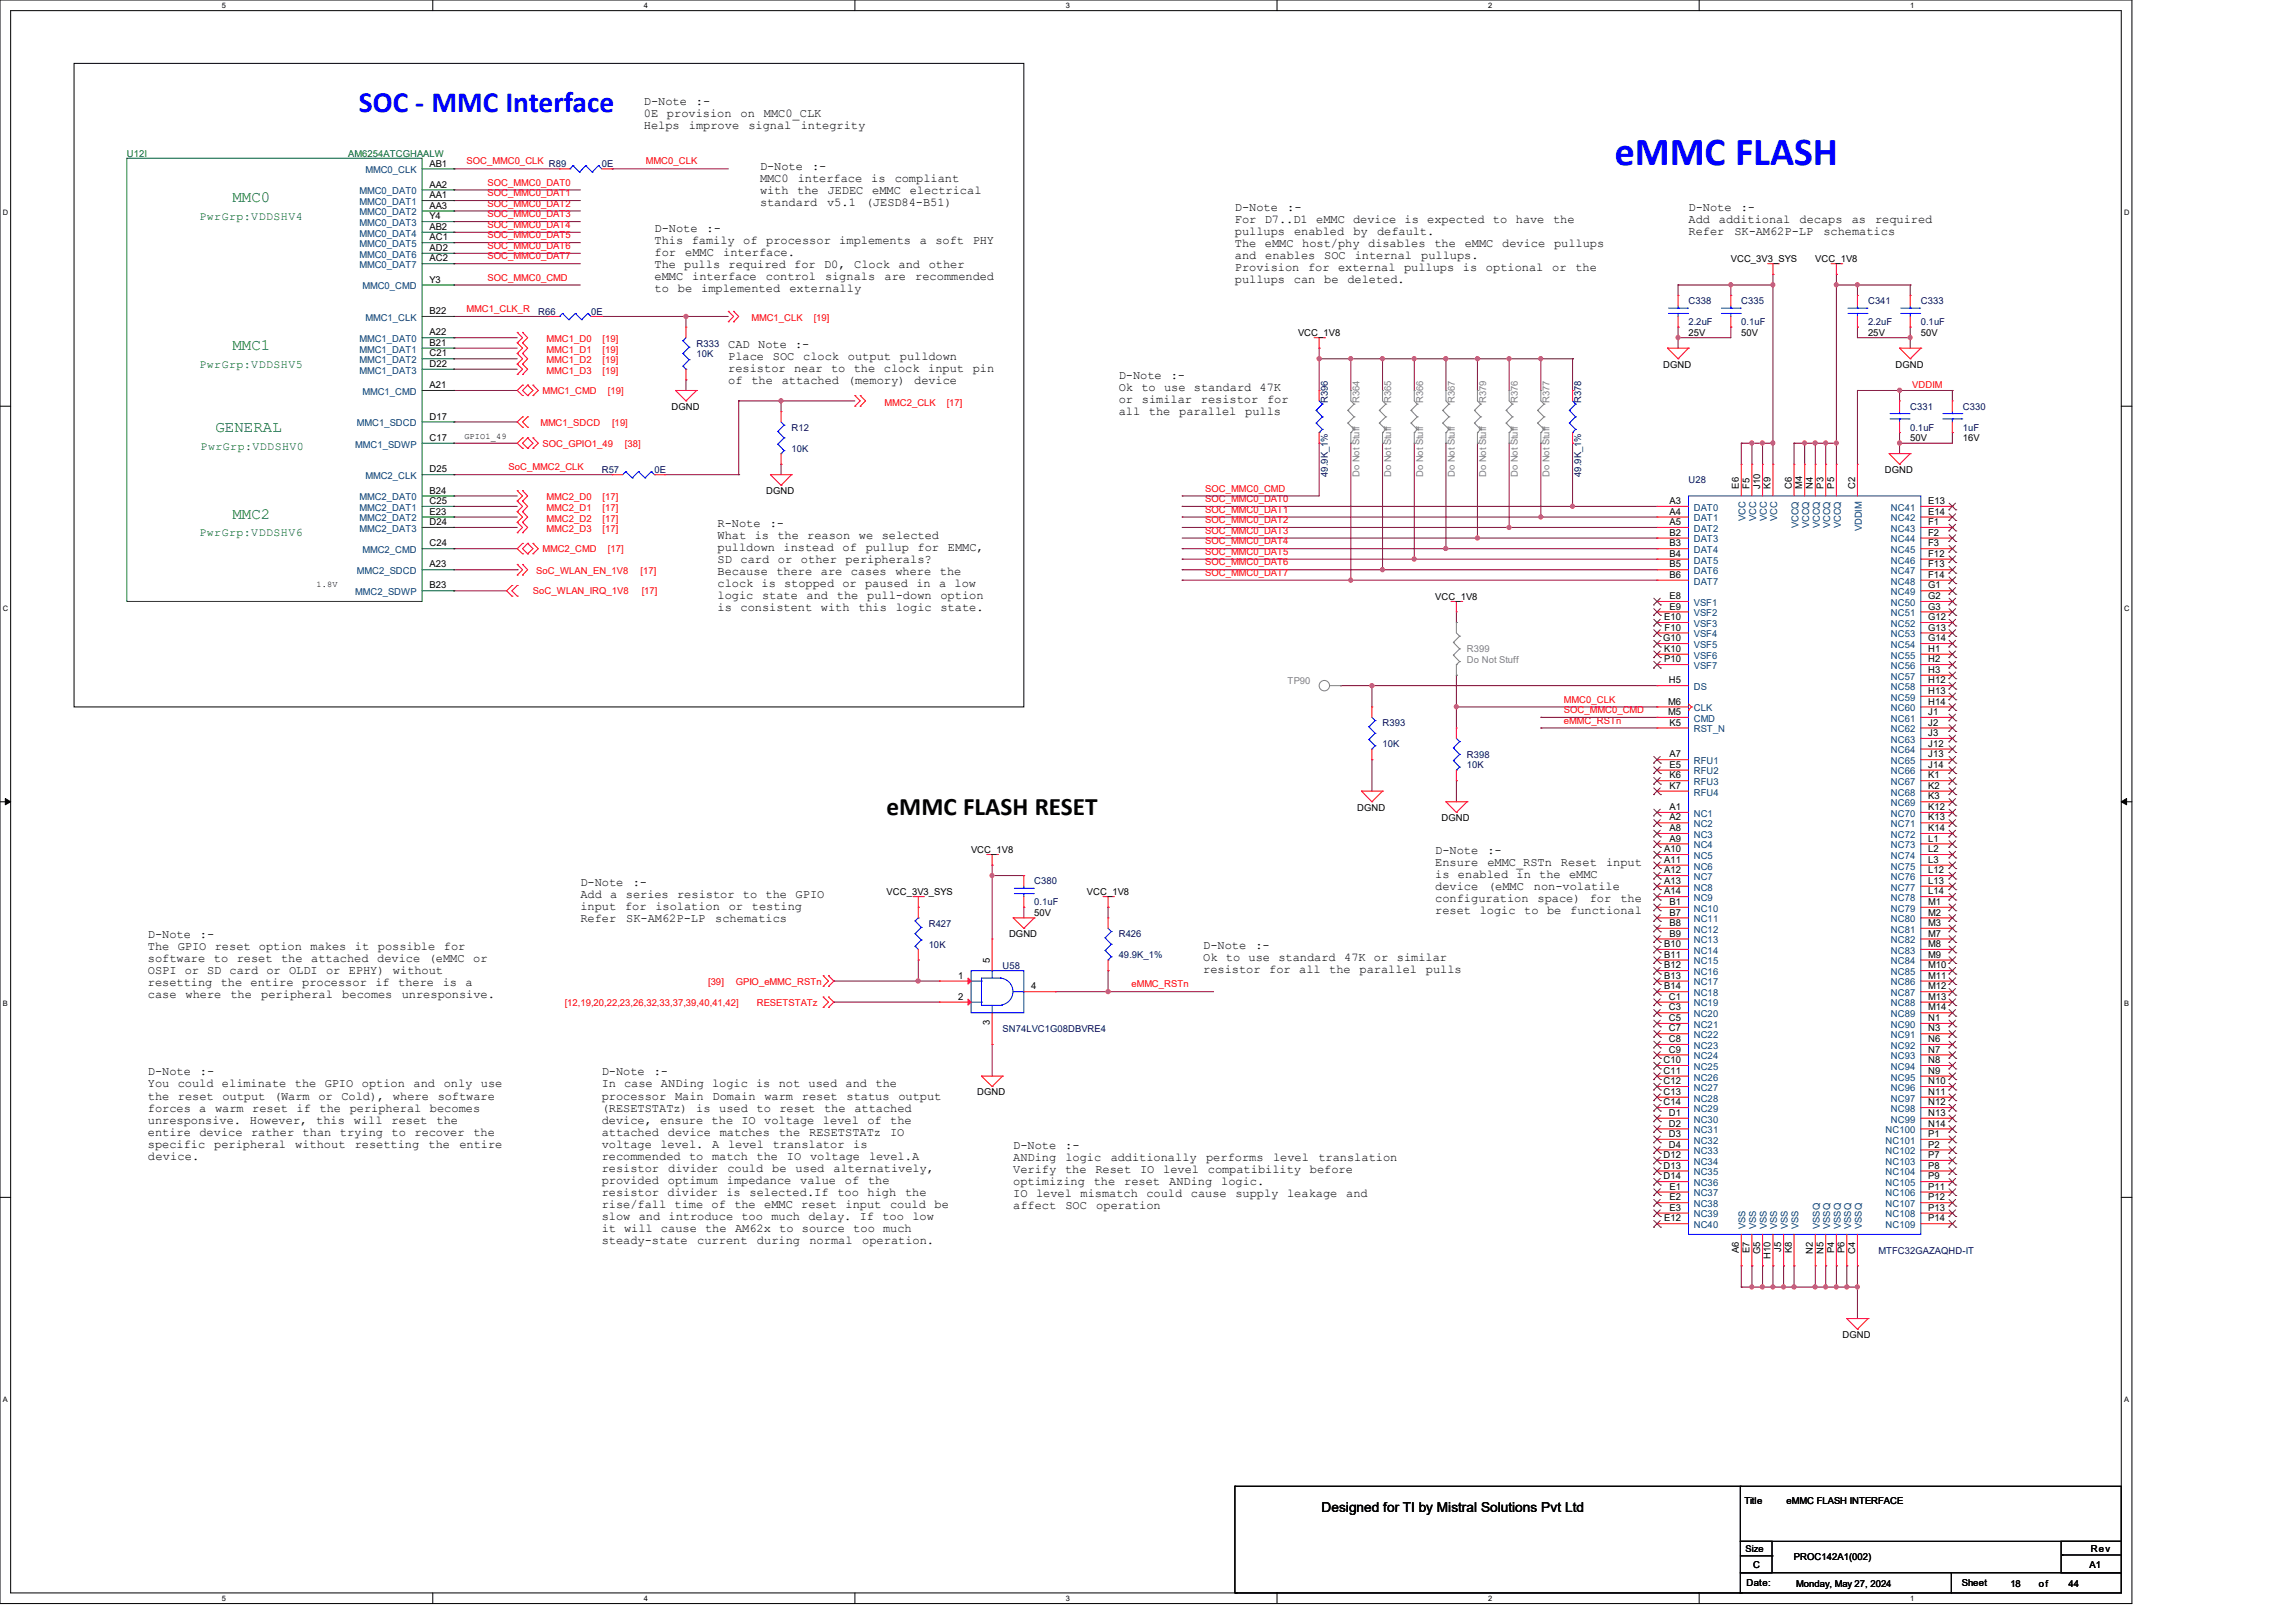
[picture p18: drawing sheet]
<svg xmlns="http://www.w3.org/2000/svg" width="420mm" height="297mm" viewBox="0 0 420 297" stroke-linecap="round" stroke-linejoin="round" font-family="sans-serif">
<defs><g id="words">
<text font-size="7.3" fill="#00f" x="295.4" y="30.1">eMMC FLASH</text>
<text font-size="5.4" fill="#00f" x="65.7" y="20.6">SOC - MMC Interface</text>
<text font-size="4.6" x="162.2" y="149.2">eMMC FLASH RESET</text>
<g font-size="2.9" fill="#008000">
<text x="42.5" y="37">MMC0</text>
<text x="42.5" y="64.1">MMC1</text>
<text x="39.4" y="79.1">GENERAL</text>
<text x="42.5" y="95">MMC2</text>
</g>
<text font-size="2.5" x="241.7" y="276.8">Designed for TI by Mistral Solutions Pvt Ltd</text>
<g font-size="2.2">
<text x="117.8" y="19.2">D-Note</text>
<text x="117.8" y="21.4">0E</text>
<text x="117.8" y="23.6">Helps</text>
<text x="122" y="21.4">provision</text>
<text x="126" y="23.6">improve</text>
<text x="127.3" y="19.2">:-</text>
<text x="135.5" y="21.4">on</text>
<text x="136.9" y="23.6">signal</text>
<text x="139.7" y="21.4">MMC0_CLK</text>
<text x="146.5" y="23.6">integrity</text>
<text x="139" y="31.2">D-Note</text>
<text x="139" y="33.4">MMC0</text>
<text x="139" y="35.6">with</text>
<text x="145.8" y="35.6">the</text>
<text x="145.9" y="33.4">interface</text>
<text x="148.6" y="31.2">:-</text>
<text x="151.4" y="35.6">JEDEC</text>
<text x="159.4" y="33.4">is</text>
<text x="159.6" y="35.6">eMMC</text>
<text x="163.7" y="33.4">compliant</text>
<text x="166.4" y="35.6">electrical</text>
<text x="139" y="37.8">standard</text>
<text x="151.3" y="37.8">v5.1</text>
<text x="158.4" y="37.8">(JESD84-B51)</text>
<text x="225.9" y="38.5">D-Note</text>
<text x="225.9" y="40.7">For D7..D1 eMMC device is expected to</text>
<text x="235.5" y="38.5">:-</text>
<text x="277.3" y="40.7">have</text>
<text x="284.1" y="40.7">the</text>
<text x="308.9" y="38.5">D-Note</text>
<text x="308.9" y="40.7">Add</text>
<text x="314.4" y="40.7">additional</text>
<text x="318.4" y="38.5">:-</text>
<text x="329.2" y="40.7">decaps</text>
<text x="338.7" y="40.7">as</text>
<text x="343" y="40.7">required</text>
<text x="119.7" y="42.4">D-Note</text>
<text x="119.7" y="44.6">This</text>
<text x="119.7" y="46.8">for</text>
<text x="125.4" y="46.8">eMMC</text>
<text x="126.5" y="44.6">family of</text>
<text x="129.3" y="42.4">:-</text>
<text x="132.3" y="46.8">interface.</text>
<text x="140.2" y="44.6">processor</text>
<text x="153.5" y="44.6">implements</text>
<text x="168.2" y="44.6">a</text>
<text x="171.1" y="44.6">soft</text>
<text x="177.9" y="44.6">PHY</text>
<text x="225.9" y="42.9">pullups</text>
<text x="225.9" y="45.1">The</text>
<text x="225.9" y="47.3">and</text>
<text x="231.4" y="45.1">eMMC</text>
<text x="231.4" y="47.3">enables</text>
<text x="236.7" y="42.9">enabled</text>
<text x="238.2" y="45.1">host/phy</text>
<text x="242.2" y="47.3">SOC</text>
<text x="247.6" y="42.9">by</text>
<text x="247.8" y="47.3">internal</text>
<text x="250.3" y="45.1">disables</text>
<text x="251.9" y="42.9">default.</text>
<text x="260" y="47.3">pullups.</text>
<text x="262.4" y="45.1">the</text>
<text x="267.9" y="45.1">eMMC</text>
<text x="274.8" y="45.1">device</text>
<text x="284.3" y="45.1">pullups</text>
<text x="308.9" y="42.9">Refer</text>
<text x="317.3" y="42.9">SK-AM62P-LP</text>
<text x="333.5" y="42.9">schematics</text>
<text x="119.7" y="49">The pulls required for D0,</text>
<text x="119.7" y="51.2">eMMC</text>
<text x="119.7" y="53.4">to</text>
<text x="124" y="53.4">be</text>
<text x="126.6" y="51.2">interface</text>
<text x="128.3" y="53.4">implemented</text>
<text x="140.1" y="51.2">control</text>
<text x="144.4" y="53.4">externally</text>
<text x="150.9" y="51.2">signals</text>
<text x="156.3" y="49">Clock</text>
<text x="161.8" y="51.2">are</text>
<text x="164.4" y="49">and</text>
<text x="167.4" y="51.2">recommended</text>
<text x="169.9" y="49">other</text>
<text x="225.9" y="49.5">Provision</text>
<text x="225.9" y="51.7">pullups</text>
<text x="236.7" y="51.7">can</text>
<text x="239.3" y="49.5">for</text>
<text x="242.2" y="51.7">be</text>
<text x="244.8" y="49.5">external</text>
<text x="246.5" y="51.7">deleted.</text>
<text x="256.8" y="49.5">pullups</text>
<text x="267.6" y="49.5">is</text>
<text x="271.8" y="49.5">optional</text>
<text x="283.9" y="49.5">or</text>
<text x="288.2" y="49.5">the</text>
<text x="133.2" y="63.6">CAD Note :-</text>
<text x="133.2" y="65.8">Place</text>
<text x="141.4" y="65.8">SOC</text>
<text x="146.9" y="65.8">clock</text>
<text x="155.1" y="65.8">output</text>
<text x="164.6" y="65.8">pulldown</text>
<text x="133.2" y="68">resistor near to the</text>
<text x="133.2" y="70.2">of</text>
<text x="137.4" y="70.2">the</text>
<text x="143" y="70.2">attached</text>
<text x="155.1" y="70.2">(memory)</text>
<text x="161.7" y="68">clock input</text>
<text x="167.2" y="70.2">device</text>
<text x="177.9" y="68">pin</text>
<text x="204.6" y="69.4">D-Note</text>
<text x="204.6" y="71.6">Ok to use standard 47K</text>
<text x="214.2" y="69.4">:-</text>
<text x="204.6" y="73.8">or</text>
<text x="204.6" y="76">all</text>
<text x="208.9" y="73.8">similar</text>
<text x="210.1" y="76">the</text>
<text x="215.7" y="76">parallel</text>
<text x="219.7" y="73.8">resistor</text>
<text x="227.8" y="76">pulls</text>
<text x="231.8" y="73.8">for</text>
<text x="131.3" y="96.4">R-Note</text>
<text x="131.3" y="98.6">What is the reason</text>
<text x="131.3" y="100.8">pulldown</text>
<text x="140.8" y="96.4">:-</text>
<text x="143.3" y="100.8">instead</text>
<text x="154.1" y="100.8">of</text>
<text x="157.1" y="98.6">we selected</text>
<text x="158.4" y="100.8">pullup</text>
<text x="167.8" y="100.8">for</text>
<text x="173.4" y="100.8">EMMC,</text>
<text x="131.3" y="103">SD card</text>
<text x="131.3" y="105.2">Because there</text>
<text x="131.3" y="107.4">clock is stopped or paused in a low</text>
<text x="142.3" y="103">or</text>
<text x="146.5" y="103">other</text>
<text x="150.2" y="105.2">are</text>
<text x="154.7" y="103">peripherals?</text>
<text x="155.7" y="105.2">cases</text>
<text x="163.8" y="105.2">where</text>
<text x="171.9" y="105.2">the</text>
<text x="131.3" y="109.6">logic</text>
<text x="131.3" y="111.8">is consistent</text>
<text x="139.4" y="109.6">state and</text>
<text x="150.2" y="111.8">with</text>
<text x="153.1" y="109.6">the</text>
<text x="157" y="111.8">this</text>
<text x="158.6" y="109.6">pull-down</text>
<text x="163.9" y="111.8">logic</text>
<text x="172" y="111.8">state.</text>
<text x="172" y="109.6">option</text>
<text x="262.6" y="156.3">D-Note</text>
<text x="262.6" y="158.5">Ensure</text>
<text x="262.6" y="160.7">is enabled in the eMMC</text>
<text x="272.1" y="156.3">:-</text>
<text x="272.1" y="158.5">eMMC_RSTn</text>
<text x="285.5" y="158.5">Reset</text>
<text x="293.8" y="158.5">input</text>
<text x="106.2" y="162.1">D-Note</text>
<text x="106.2" y="164.3">Add a series resistor to the</text>
<text x="106.2" y="166.5">input</text>
<text x="114.3" y="166.5">for</text>
<text x="115.7" y="162.1">:-</text>
<text x="119.9" y="166.5">isolation</text>
<text x="133.3" y="166.5">or</text>
<text x="137.5" y="166.5">testing</text>
<text x="145.5" y="164.3">GPIO</text>
<text x="262.6" y="162.9">device</text>
<text x="262.6" y="165.1">configuration</text>
<text x="262.6" y="167.3">reset</text>
<text x="270.7" y="167.3">logic</text>
<text x="272.2" y="162.9">(eMMC</text>
<text x="278.8" y="167.3">to</text>
<text x="280.6" y="162.9">non-volatile</text>
<text x="281.3" y="165.1">space)</text>
<text x="283" y="167.3">be</text>
<text x="287.2" y="167.3">functional</text>
<text x="290.8" y="165.1">for</text>
<text x="296.4" y="165.1">the</text>
<text x="27.1" y="171.7">D-Note</text>
<text x="27.1" y="173.9">The GPIO reset option</text>
<text x="36.6" y="171.7">:-</text>
<text x="56.8" y="173.9">makes</text>
<text x="64.9" y="173.9">it possible for</text>
<text x="106.2" y="168.7">Refer</text>
<text x="114.6" y="168.7">SK-AM62P-LP</text>
<text x="130.8" y="168.7">schematics</text>
<text x="220.1" y="173.7">D-Note</text>
<text x="229.7" y="173.7">:-</text>
<text x="27.1" y="176.1">software</text>
<text x="27.1" y="178.3">OSPI or SD card or OLDI or EPHY) without</text>
<text x="39.1" y="176.1">to</text>
<text x="43.3" y="176.1">reset</text>
<text x="51.4" y="176.1">the</text>
<text x="56.9" y="176.1">attached</text>
<text x="69" y="176.1">device</text>
<text x="78.5" y="176.1">(eMMC</text>
<text x="86.6" y="176.1">or</text>
<text x="220.1" y="175.9">Ok to use standard 47K or</text>
<text x="220.1" y="178.1">resistor</text>
<text x="232.2" y="178.1">for</text>
<text x="237.7" y="178.1">all</text>
<text x="243.2" y="178.1">the</text>
<text x="248.7" y="178.1">parallel</text>
<text x="255.5" y="175.9">similar</text>
<text x="260.8" y="178.1">pulls</text>
<text x="27.1" y="180.5">resetting the entire</text>
<text x="27.1" y="182.7">case</text>
<text x="33.9" y="182.7">where</text>
<text x="42.2" y="182.7">the</text>
<text x="47.8" y="182.7">peripheral</text>
<text x="55.3" y="180.5">processor if</text>
<text x="62.6" y="182.7">becomes</text>
<text x="72.9" y="180.5">there</text>
<text x="73.5" y="182.7">unresponsive.</text>
<text x="81" y="180.5">is</text>
<text x="85.2" y="180.5">a</text>
<text x="27.1" y="196.8">D-Note</text>
<text x="36.6" y="196.8">:-</text>
<text x="110.1" y="196.8">D-Note</text>
<text x="119.6" y="196.8">:-</text>
<text x="27.1" y="199">You could eliminate the GPIO</text>
<text x="27.1" y="201.2">the</text>
<text x="27.1" y="203.4">forces a</text>
<text x="32.6" y="201.2">reset</text>
<text x="39.3" y="203.4">warm reset if</text>
<text x="40.7" y="201.2">output</text>
<text x="50.1" y="201.2">(Warm</text>
<text x="58.2" y="201.2">or</text>
<text x="58.5" y="203.4">the</text>
<text x="62.4" y="201.2">Cold),</text>
<text x="64" y="203.4">peripheral</text>
<text x="66.2" y="199">option</text>
<text x="71.9" y="201.2">where</text>
<text x="75.7" y="199">and</text>
<text x="78.7" y="203.4">becomes</text>
<text x="80.1" y="201.2">software</text>
<text x="81.2" y="199">only</text>
<text x="88" y="199">use</text>
<text x="110.1" y="199">In case ANDing logic is not used and the</text>
<text x="110.1" y="201.2">processor</text>
<text x="110.1" y="203.4">(RESETSTATz)</text>
<text x="123.5" y="201.2">Main</text>
<text x="127.4" y="203.4">is</text>
<text x="130.3" y="201.2">Domain</text>
<text x="131.6" y="203.4">used to</text>
<text x="139.8" y="201.2">warm</text>
<text x="142.6" y="203.4">reset</text>
<text x="146.7" y="201.2">reset</text>
<text x="150.7" y="203.4">the</text>
<text x="154.9" y="201.2">status</text>
<text x="156.3" y="203.4">attached</text>
<text x="164.3" y="201.2">output</text>
<text x="27.1" y="205.6">unresponsive.</text>
<text x="27.1" y="207.8">entire</text>
<text x="36.5" y="207.8">device</text>
<text x="45.7" y="205.6">However,</text>
<text x="45.9" y="207.8">rather than</text>
<text x="57.8" y="205.6">this</text>
<text x="62.2" y="207.8">trying</text>
<text x="64.7" y="205.6">will</text>
<text x="71.6" y="207.8">to</text>
<text x="71.6" y="205.6">reset</text>
<text x="75.8" y="207.8">recover</text>
<text x="79.8" y="205.6">the</text>
<text x="86.6" y="207.8">the</text>
<text x="110.1" y="205.6">device, ensure the IO voltage level</text>
<text x="110.1" y="207.8">attached</text>
<text x="122.2" y="207.8">device</text>
<text x="131.7" y="207.8">matches</text>
<text x="142.4" y="207.8">the</text>
<text x="148" y="207.8">RESETSTATz</text>
<text x="158.7" y="205.6">of</text>
<text x="162.8" y="207.8">IO</text>
<text x="162.9" y="205.6">the</text>
<text x="27.1" y="210">specific</text>
<text x="27.1" y="212.2">device.</text>
<text x="39.2" y="210">peripheral</text>
<text x="54" y="210">without</text>
<text x="64.9" y="210">resetting</text>
<text x="78.4" y="210">the</text>
<text x="84" y="210">entire</text>
<text x="110.1" y="210">voltage level.</text>
<text x="110.1" y="212.2">recommended</text>
<text x="110.1" y="214.4">resistor</text>
<text x="122.2" y="214.4">divider</text>
<text x="126.1" y="212.2">to</text>
<text x="130.3" y="210">A</text>
<text x="130.3" y="212.2">match the</text>
<text x="133" y="214.4">could</text>
<text x="133.2" y="210">level</text>
<text x="141.3" y="214.4">be</text>
<text x="141.3" y="210">translator</text>
<text x="143.9" y="212.2">IO</text>
<text x="145.5" y="214.4">used</text>
<text x="148.2" y="212.2">voltage</text>
<text x="152.5" y="214.4">alternatively,</text>
<text x="156.1" y="210">is</text>
<text x="159" y="212.2">level.A</text>
<text x="185.3" y="210.3">D-Note</text>
<text x="185.3" y="212.5">ANDing</text>
<text x="185.3" y="214.7">Verify</text>
<text x="194.8" y="214.7">the</text>
<text x="194.9" y="210.3">:-</text>
<text x="194.9" y="212.5">logic</text>
<text x="200.4" y="214.7">Reset</text>
<text x="203.2" y="212.5">additionally</text>
<text x="208.5" y="214.7">IO</text>
<text x="212.8" y="214.7">level</text>
<text x="220.6" y="212.5">performs</text>
<text x="220.9" y="214.7">compatibility</text>
<text x="232.9" y="212.5">level</text>
<text x="239.6" y="214.7">before</text>
<text x="241.2" y="212.5">translation</text>
<text x="110.1" y="216.6">provided</text>
<text x="110.1" y="218.8">resistor</text>
<text x="110.1" y="221">rise/fall time of the eMMC reset</text>
<text x="122.1" y="218.8">divider is</text>
<text x="122.2" y="216.6">optimum</text>
<text x="133" y="216.6">impedance</text>
<text x="137.1" y="218.8">selected.If</text>
<text x="146.4" y="216.6">value</text>
<text x="153.2" y="218.8">too</text>
<text x="154.6" y="216.6">of</text>
<text x="154.7" y="221">input</text>
<text x="158.7" y="218.8">high</text>
<text x="158.8" y="216.6">the</text>
<text x="162.8" y="221">could</text>
<text x="165.6" y="218.8">the</text>
<text x="170.9" y="221">be</text>
<text x="185.3" y="216.9">optimizing</text>
<text x="185.3" y="219.1">IO</text>
<text x="185.3" y="221.3">affect</text>
<text x="189.5" y="219.1">level</text>
<text x="194.9" y="221.3">SOC</text>
<text x="197.7" y="219.1">mismatch</text>
<text x="200.1" y="216.9">the</text>
<text x="200.5" y="221.3">operation</text>
<text x="205.7" y="216.9">reset</text>
<text x="209.7" y="219.1">could</text>
<text x="213.9" y="216.9">ANDing</text>
<text x="217.8" y="219.1">cause</text>
<text x="223.4" y="216.9">logic.</text>
<text x="226" y="219.1">supply</text>
<text x="235.5" y="219.1">leakage</text>
<text x="246.2" y="219.1">and</text>
<text x="110.1" y="223.2">slow and introduce too much delay. If too</text>
<text x="110.1" y="225.4">it will cause the AM62x to source too much</text>
<text x="110.1" y="227.6">steady-state</text>
<text x="127.5" y="227.6">current</text>
<text x="138.5" y="227.6">during</text>
<text x="148.1" y="227.6">normal</text>
<text x="157.7" y="227.6">operation.</text>
<text x="166.9" y="223.2">low</text>
</g>
<g font-size="2.1" fill="#008000">
<text x="36.5" y="40.3">PwrGrp:VDDSHV4</text>
<text x="36.5" y="67.3">PwrGrp:VDDSHV5</text>
<text x="36.7" y="82.3">PwrGrp:VDDSHV0</text>
<text x="36.5" y="98.2">PwrGrp:VDDSHV6</text>
</g>
<g font-size="1.7" fill="#008000">
<text x="23.2" y="28.7">U12I</text>
<text x="63.7" y="28.7">AM6254ATCGHAALW</text>
</g>
<g font-size="1.7" fill="#004080">
<text x="65.7" y="35.6">MMC0_DAT0</text>
<text x="66.8" y="31.7">MMC0_CLK</text>
<text x="65.7" y="41.4">MMC0_DAT3</text>
<text x="65.7" y="37.5">MMC0_DAT1</text>
<text x="65.7" y="39.4">MMC0_DAT2</text>
<text x="65.7" y="43.3">MMC0_DAT4</text>
<text x="65.7" y="45.2">MMC0_DAT5</text>
<text x="65.7" y="47.2">MMC0_DAT6</text>
<text x="65.7" y="49.1">MMC0_DAT7</text>
<text x="66.3" y="53">MMC0_CMD</text>
<text x="66.8" y="58.7">MMC1_CLK</text>
<text x="65.7" y="62.6">MMC1_DAT0</text>
<text x="65.7" y="64.5">MMC1_DAT1</text>
<text x="65.7" y="66.5">MMC1_DAT2</text>
<text x="65.7" y="68.4">MMC1_DAT3</text>
<text x="66.3" y="72.3">MMC1_CMD</text>
<text x="65" y="81.9">MMC1_SDWP</text>
<text x="65.3" y="78">MMC1_SDCD</text>
<text x="66.8" y="87.7">MMC2_CLK</text>
<text x="65.7" y="91.6">MMC2_DAT0</text>
<text x="65.7" y="93.5">MMC2_DAT1</text>
<text x="65.7" y="95.4">MMC2_DAT2</text>
<text x="309.8" y="93.5">DAT0</text>
<text x="309.8" y="95.4">DAT1</text>
<text x="319.3" y="95.3" transform="rotate(-90 319.3 95.3)">VCC</text>
<text x="321.3" y="95.3" transform="rotate(-90 321.3 95.3)">VCC</text>
<text x="323.2" y="95.3" transform="rotate(-90 323.2 95.3)">VCC</text>
<text x="325.1" y="95.3" transform="rotate(-90 325.1 95.3)">VCC</text>
<text x="345.9" y="95.4">NC42</text>
<text x="345.9" y="93.5">NC41</text>
<text x="65.7" y="97.3">MMC2_DAT3</text>
<text x="66.3" y="101.2">MMC2_CMD</text>
<text x="309.8" y="97.3">DAT2</text>
<text x="309.8" y="99.3">DAT3</text>
<text x="309.8" y="101.2">DAT4</text>
<text x="329" y="96.7" transform="rotate(-90 329 96.7)">VCCQ</text>
<text x="330.9" y="96.7" transform="rotate(-90 330.9 96.7)">VCCQ</text>
<text x="332.9" y="96.7" transform="rotate(-90 332.9 96.7)">VCCQ</text>
<text x="334.8" y="96.7" transform="rotate(-90 334.8 96.7)">VCCQ</text>
<text x="336.7" y="96.7" transform="rotate(-90 336.7 96.7)">VCCQ</text>
<text x="340.6" y="97.2" transform="rotate(-90 340.6 97.2)">VDDIM</text>
<text x="345.9" y="97.3">NC43</text>
<text x="345.9" y="99.3">NC44</text>
<text x="345.9" y="101.2">NC45</text>
<text x="65.3" y="105.1">MMC2_SDCD</text>
<text x="309.8" y="103.1">DAT5</text>
<text x="309.8" y="105.1">DAT6</text>
<text x="309.8" y="107">DAT7</text>
<text x="345.9" y="103.1">NC46</text>
<text x="345.9" y="105.1">NC47</text>
<text x="345.9" y="107">NC48</text>
<text x="65" y="108.9">MMC2_SDWP</text>
<text x="309.8" y="110.9">VSF1</text>
<text x="309.8" y="112.8">VSF2</text>
<text x="345.9" y="108.9">NC49</text>
<text x="345.9" y="110.9">NC50</text>
<text x="345.9" y="112.8">NC51</text>
<text x="309.8" y="114.7">VSF3</text>
<text x="309.8" y="116.6">VSF4</text>
<text x="309.8" y="118.6">VSF5</text>
<text x="345.9" y="114.7">NC52</text>
<text x="345.9" y="116.6">NC53</text>
<text x="345.9" y="118.6">NC54</text>
<text x="309.8" y="120.5">VSF6</text>
<text x="309.8" y="122.4">VSF7</text>
<text x="345.9" y="120.5">NC55</text>
<text x="345.9" y="122.4">NC56</text>
<text x="345.9" y="124.4">NC57</text>
<text x="309.8" y="126.3">DS</text>
<text x="309.8" y="130.2">CLK</text>
<text x="345.9" y="126.3">NC58</text>
<text x="345.9" y="128.2">NC59</text>
<text x="345.9" y="130.2">NC60</text>
<text x="309.8" y="134">RST_N</text>
<text x="309.8" y="132.1">CMD</text>
<text x="345.9" y="132.1">NC61</text>
<text x="345.9" y="134">NC62</text>
<text x="345.9" y="135.9">NC63</text>
<text x="345.9" y="137.9">NC64</text>
<text x="309.8" y="139.8">RFU1</text>
<text x="309.8" y="141.7">RFU2</text>
<text x="309.8" y="143.7">RFU3</text>
<text x="345.9" y="139.8">NC65</text>
<text x="345.9" y="141.7">NC66</text>
<text x="345.9" y="143.7">NC67</text>
<text x="309.8" y="145.6">RFU4</text>
<text x="309.8" y="149.5">NC1</text>
<text x="345.9" y="145.6">NC68</text>
<text x="345.9" y="147.5">NC69</text>
<text x="345.9" y="149.5">NC70</text>
<text x="309.8" y="151.4">NC2</text>
<text x="309.8" y="153.3">NC3</text>
<text x="309.8" y="155.2">NC4</text>
<text x="345.9" y="151.4">NC71</text>
<text x="345.9" y="153.3">NC72</text>
<text x="345.9" y="155.2">NC73</text>
<text x="309.8" y="157.2">NC5</text>
<text x="309.8" y="159.1">NC6</text>
<text x="309.8" y="161">NC7</text>
<text x="345.9" y="157.2">NC74</text>
<text x="345.9" y="159.1">NC75</text>
<text x="345.9" y="161">NC76</text>
<text x="309.8" y="163">NC8</text>
<text x="309.8" y="164.9">NC9</text>
<text x="309.8" y="166.8">NC10</text>
<text x="345.9" y="163">NC77</text>
<text x="345.9" y="164.9">NC78</text>
<text x="345.9" y="166.8">NC79</text>
<text x="309.8" y="168.8">NC11</text>
<text x="309.8" y="170.7">NC12</text>
<text x="309.8" y="172.6">NC13</text>
<text x="345.9" y="168.8">NC80</text>
<text x="345.9" y="170.7">NC81</text>
<text x="345.9" y="172.6">NC82</text>
<text x="309.8" y="174.5">NC14</text>
<text x="309.8" y="176.5">NC15</text>
<text x="309.8" y="178.4">NC16</text>
<text x="345.9" y="174.5">NC83</text>
<text x="345.9" y="176.5">NC84</text>
<text x="345.9" y="178.4">NC85</text>
<text x="309.8" y="180.3">NC17</text>
<text x="309.8" y="182.3">NC18</text>
<text x="309.8" y="184.2">NC19</text>
<text x="345.9" y="180.3">NC86</text>
<text x="345.9" y="182.3">NC87</text>
<text x="345.9" y="184.2">NC88</text>
<text x="309.8" y="186.1">NC20</text>
<text x="309.8" y="188.1">NC21</text>
<text x="309.8" y="190">NC22</text>
<text x="309.8" y="191.9">NC23</text>
<text x="345.9" y="186.1">NC89</text>
<text x="345.9" y="188.1">NC90</text>
<text x="345.9" y="190">NC91</text>
<text x="345.9" y="191.9">NC92</text>
<text x="309.8" y="193.8">NC24</text>
<text x="309.8" y="195.8">NC25</text>
<text x="309.8" y="197.7">NC26</text>
<text x="345.9" y="193.8">NC93</text>
<text x="345.9" y="195.8">NC94</text>
<text x="345.9" y="197.7">NC95</text>
<text x="309.8" y="199.6">NC27</text>
<text x="309.8" y="201.6">NC28</text>
<text x="309.8" y="203.5">NC29</text>
<text x="345.9" y="199.6">NC96</text>
<text x="345.9" y="201.6">NC97</text>
<text x="345.9" y="203.5">NC98</text>
<text x="309.8" y="205.4">NC30</text>
<text x="309.8" y="207.4">NC31</text>
<text x="309.8" y="209.3">NC32</text>
<text x="344.9" y="207.4">NC100</text>
<text x="344.9" y="209.3">NC101</text>
<text x="345.9" y="205.4">NC99</text>
<text x="309.8" y="211.2">NC33</text>
<text x="309.8" y="213.1">NC34</text>
<text x="309.8" y="215.1">NC35</text>
<text x="344.9" y="211.2">NC102</text>
<text x="344.9" y="213.1">NC103</text>
<text x="344.9" y="215.1">NC104</text>
<text x="309.8" y="217">NC36</text>
<text x="309.8" y="218.9">NC37</text>
<text x="309.8" y="220.9">NC38</text>
<text x="344.9" y="217">NC105</text>
<text x="344.9" y="218.9">NC106</text>
<text x="344.9" y="220.9">NC107</text>
<text x="309.8" y="222.8">NC39</text>
<text x="309.8" y="224.7">NC40</text>
<text x="319.3" y="224.9" transform="rotate(-90 319.3 224.9)">VSS</text>
<text x="321.3" y="224.9" transform="rotate(-90 321.3 224.9)">VSS</text>
<text x="323.2" y="224.9" transform="rotate(-90 323.2 224.9)">VSS</text>
<text x="325.1" y="224.9" transform="rotate(-90 325.1 224.9)">VSS</text>
<text x="327.1" y="224.9" transform="rotate(-90 327.1 224.9)">VSS</text>
<text x="329" y="224.9" transform="rotate(-90 329 224.9)">VSS</text>
<text x="332.9" y="224.9" transform="rotate(-90 332.9 224.9)">VSSQ</text>
<text x="334.8" y="224.9" transform="rotate(-90 334.8 224.9)">VSSQ</text>
<text x="336.7" y="224.9" transform="rotate(-90 336.7 224.9)">VSSQ</text>
<text x="338.6" y="224.9" transform="rotate(-90 338.6 224.9)">VSSQ</text>
<text x="340.6" y="224.9" transform="rotate(-90 340.6 224.9)">VSSQ</text>
<text x="344.9" y="222.8">NC108</text>
<text x="344.9" y="224.7">NC109</text>
</g>
<g font-size="1.7">
<text x="78.6" y="34.3">AA2</text>
<text x="78.6" y="30.5">AB1</text>
<text x="78.6" y="40.1">Y4</text>
<text x="78.6" y="36.3">AA1</text>
<text x="78.6" y="38.2">AA3</text>
<text x="78.6" y="42.1">AB2</text>
<text x="78.6" y="44">AC1</text>
<text x="78.6" y="45.9">AD2</text>
<text x="78.6" y="47.8">AC2</text>
<text x="316.6" y="48">VCC_3V3_SYS</text>
<text x="332.1" y="48">VCC_1V8</text>
<text x="78.6" y="51.7">Y3</text>
<text x="78.6" y="57.5">B22</text>
<text x="78.6" y="61.4">A22</text>
<text x="78.6" y="63.3">B21</text>
<text x="78.6" y="65.2">C21</text>
<text x="237.4" y="61.5">VCC_1V8</text>
<text x="308.9" y="61.5">25V</text>
<text x="318.5" y="61.5">50V</text>
<text x="341.7" y="61.5">25V</text>
<text x="351.4" y="61.5">50V</text>
<text x="78.6" y="71">A21</text>
<text x="78.6" y="67.1">D22</text>
<text x="304.2" y="67.3">DGND</text>
<text x="346.7" y="67.3">DGND</text>
<text x="78.6" y="76.8">D17</text>
<text x="122.8" y="75">DGND</text>
<text x="78.6" y="80.7">C17</text>
<text x="349.4" y="80.8">50V</text>
<text x="359.1" y="80.8">16V</text>
<text x="78.6" y="86.4">D25</text>
<text x="318.1" y="89.4" transform="rotate(-90 318.1 89.4)">E6</text>
<text x="320" y="89.4" transform="rotate(-90 320 89.4)">F5</text>
<text x="322" y="89.4" transform="rotate(-90 322 89.4)">J10</text>
<text x="323.9" y="89.4" transform="rotate(-90 323.9 89.4)">K9</text>
<text x="327.7" y="89.4" transform="rotate(-90 327.7 89.4)">C6</text>
<text x="329.7" y="89.4" transform="rotate(-90 329.7 89.4)">M4</text>
<text x="331.6" y="89.4" transform="rotate(-90 331.6 89.4)">N4</text>
<text x="333.5" y="89.4" transform="rotate(-90 333.5 89.4)">P3</text>
<text x="335.5" y="89.4" transform="rotate(-90 335.5 89.4)">P5</text>
<text x="339.3" y="89.4" transform="rotate(-90 339.3 89.4)">C2</text>
<text x="344.8" y="86.6">DGND</text>
<text x="78.6" y="90.3">B24</text>
<text x="78.6" y="92.2">C25</text>
<text x="78.6" y="94.2">E23</text>
<text x="140.2" y="90.4">DGND</text>
<text x="305.4" y="92.2">A3</text>
<text x="305.4" y="94.2">A4</text>
<text x="352.7" y="94.2">E14</text>
<text x="352.7" y="92.2">E13</text>
<text x="78.6" y="100">C24</text>
<text x="78.6" y="96.1">D24</text>
<text x="305.4" y="96.1">A5</text>
<text x="305.4" y="98">B2</text>
<text x="305.4" y="100">B3</text>
<text x="305.4" y="101.9">B4</text>
<text x="352.7" y="96.1">F1</text>
<text x="352.7" y="98">F2</text>
<text x="352.7" y="100">F3</text>
<text x="352.7" y="101.9">F12</text>
<text x="78.6" y="103.8">A23</text>
<text x="78.6" y="107.7">B23</text>
<text x="305.4" y="103.8">B5</text>
<text x="305.4" y="105.7">B6</text>
<text x="352.7" y="103.8">F13</text>
<text x="352.7" y="105.7">F14</text>
<text x="352.7" y="107.7">G1</text>
<text x="262.5" y="109.7">VCC_1V8</text>
<text x="304.4" y="113.5">E10</text>
<text x="305.4" y="109.6">E8</text>
<text x="305.4" y="111.5">E9</text>
<text x="352.7" y="109.6">G2</text>
<text x="352.7" y="111.5">G3</text>
<text x="352.7" y="113.5">G12</text>
<text x="304.2" y="117.3">G10</text>
<text x="304.4" y="119.3">K10</text>
<text x="304.5" y="115.4">F10</text>
<text x="352.7" y="115.4">G13</text>
<text x="352.7" y="117.3">G14</text>
<text x="352.7" y="119.3">H1</text>
<text x="304.4" y="121.2">P10</text>
<text x="305.3" y="125">H5</text>
<text x="352.7" y="121.2">H2</text>
<text x="352.7" y="123.1">H3</text>
<text x="352.7" y="125">H12</text>
<text x="305.1" y="130.8">M5</text>
<text x="305.1" y="128.9">M6</text>
<text x="352.7" y="127">H13</text>
<text x="352.7" y="128.9">H14</text>
<text x="352.7" y="130.8">J1</text>
<text x="305.4" y="132.8">K5</text>
<text x="352.7" y="132.8">J2</text>
<text x="352.7" y="134.7">J3</text>
<text x="352.7" y="136.6">J12</text>
<text x="305.4" y="138.6">A7</text>
<text x="305.4" y="140.5">E5</text>
<text x="305.4" y="142.4">K6</text>
<text x="352.7" y="138.6">J13</text>
<text x="352.7" y="140.5">J14</text>
<text x="352.7" y="142.4">K1</text>
<text x="248.3" y="148.3">DGND</text>
<text x="305.4" y="144.4">K7</text>
<text x="305.4" y="148.2">A1</text>
<text x="352.7" y="144.4">K2</text>
<text x="352.7" y="146.3">K3</text>
<text x="352.7" y="148.2">K12</text>
<text x="263.7" y="150.3">DGND</text>
<text x="304.4" y="156">A10</text>
<text x="305.4" y="150.2">A2</text>
<text x="305.4" y="152.1">A8</text>
<text x="305.4" y="154">A9</text>
<text x="352.7" y="150.2">K13</text>
<text x="352.7" y="152.1">K14</text>
<text x="352.7" y="154">L1</text>
<text x="352.7" y="156">L2</text>
<text x="177.6" y="156">VCC_1V8</text>
<text x="304.4" y="157.9">A11</text>
<text x="304.4" y="159.8">A12</text>
<text x="304.4" y="161.8">A13</text>
<text x="352.7" y="157.9">L3</text>
<text x="352.7" y="159.8">L12</text>
<text x="352.7" y="161.8">L13</text>
<text x="162.2" y="163.8">VCC_3V3_SYS</text>
<text x="189.2" y="167.6">50V</text>
<text x="198.8" y="163.8">VCC_1V8</text>
<text x="304.4" y="163.7">A14</text>
<text x="305.4" y="165.6">B1</text>
<text x="305.4" y="167.6">B7</text>
<text x="352.7" y="163.7">L14</text>
<text x="352.7" y="165.6">M1</text>
<text x="352.7" y="167.6">M2</text>
<text x="184.6" y="171.5">DGND</text>
<text x="304.4" y="173.3">B10</text>
<text x="305.4" y="169.5">B8</text>
<text x="305.4" y="171.4">B9</text>
<text x="352.7" y="169.5">M3</text>
<text x="352.7" y="171.4">M7</text>
<text x="352.7" y="173.3">M8</text>
<text x="175.3" y="179.1">1</text>
<text x="181.1" y="176.3" transform="rotate(-90 181.1 176.3)">5</text>
<text x="304.4" y="175.3">B11</text>
<text x="304.4" y="177.2">B12</text>
<text x="304.4" y="179.1">B13</text>
<text x="352.7" y="175.3">M9</text>
<text x="352.7" y="177.2">M10</text>
<text x="352.7" y="179.1">M11</text>
<text x="175.3" y="183">2</text>
<text x="188.6" y="181.1">4</text>
<text x="304.4" y="181.1">B14</text>
<text x="305.3" y="183">C1</text>
<text x="305.3" y="184.9">C3</text>
<text x="352.7" y="181.1">M12</text>
<text x="352.7" y="183">M13</text>
<text x="352.7" y="184.9">M14</text>
<text x="181.1" y="187.7" transform="rotate(-90 181.1 187.7)">3</text>
<text x="305.3" y="186.9">C5</text>
<text x="305.3" y="188.8">C7</text>
<text x="305.3" y="190.7">C8</text>
<text x="352.7" y="186.9">N1</text>
<text x="352.7" y="188.8">N3</text>
<text x="352.7" y="190.7">N6</text>
<text x="304.3" y="194.6">C10</text>
<text x="304.3" y="196.5">C11</text>
<text x="305.3" y="192.6">C9</text>
<text x="352.7" y="192.6">N7</text>
<text x="352.7" y="194.6">N8</text>
<text x="352.7" y="196.5">N9</text>
<text x="178.8" y="200.4">DGND</text>
<text x="304.3" y="198.4">C12</text>
<text x="304.3" y="200.4">C13</text>
<text x="304.3" y="202.3">C14</text>
<text x="352.7" y="198.4">N10</text>
<text x="352.7" y="200.4">N11</text>
<text x="352.7" y="202.3">N12</text>
<text x="305.3" y="204.2">D1</text>
<text x="305.3" y="206.2">D2</text>
<text x="305.3" y="208.1">D3</text>
<text x="352.7" y="204.2">N13</text>
<text x="352.7" y="206.2">N14</text>
<text x="352.7" y="208.1">P1</text>
<text x="304.3" y="211.9">D12</text>
<text x="304.3" y="213.9">D13</text>
<text x="304.3" y="215.8">D14</text>
<text x="305.3" y="210">D4</text>
<text x="352.7" y="210">P2</text>
<text x="352.7" y="211.9">P7</text>
<text x="352.7" y="213.9">P8</text>
<text x="352.7" y="215.8">P9</text>
<text x="305.4" y="217.7">E1</text>
<text x="305.4" y="219.7">E2</text>
<text x="305.4" y="221.6">E3</text>
<text x="352.7" y="217.7">P11</text>
<text x="352.7" y="219.7">P12</text>
<text x="352.7" y="221.6">P13</text>
<text x="304.4" y="223.5">E12</text>
<text x="352.7" y="223.5">P14</text>
<text x="318.1" y="229.4" transform="rotate(-90 318.1 229.4)">A6</text>
<text x="320" y="229.4" transform="rotate(-90 320 229.4)">E7</text>
<text x="322" y="229.6" transform="rotate(-90 322 229.6)">G5</text>
<text x="323.9" y="230.4" transform="rotate(-90 323.9 230.4)">H10</text>
<text x="325.8" y="229.1" transform="rotate(-90 325.8 229.1)">J5</text>
<text x="327.7" y="229.4" transform="rotate(-90 327.7 229.4)">K8</text>
<text x="331.6" y="229.4" transform="rotate(-90 331.6 229.4)">N2</text>
<text x="333.5" y="229.4" transform="rotate(-90 333.5 229.4)">N5</text>
<text x="335.5" y="229.4" transform="rotate(-90 335.5 229.4)">P4</text>
<text x="337.4" y="229.4" transform="rotate(-90 337.4 229.4)">P6</text>
<text x="339.3" y="229.4" transform="rotate(-90 339.3 229.4)">C4</text>
<text x="337" y="244.8">DGND</text>
<text x="319.1" y="275.2">Title</text>
<text x="326.8" y="275.2">eMMC FLASH INTERFACE</text>
<text x="319.3" y="284">Size</text>
<text x="320.7" y="286.9">C</text>
<text x="328.2" y="285.4">PROC142A1(002)</text>
<text x="382.2" y="286.9">A1</text>
<text x="382.4" y="284.1">Rev</text>
<text x="319.5" y="290.2">Date:</text>
<text x="328.6" y="290.4">Monday, May 27, 2024</text>
<text x="358.9" y="290.2">Sheet</text>
<text x="367.7" y="290.4">18</text>
<text x="373" y="290.4">of</text>
<text x="378.4" y="290.4">44</text>
</g>
<g font-size="1.7" fill="#f00">
<text x="85.3" y="30.1">SOC_MMC0_CLK</text>
<text x="89.2" y="34">SOC_MMC0_DAT0</text>
<text x="89.2" y="35.9">SOC_MMC0_DAT1</text>
<text x="118.1" y="30.1">MMC0_CLK</text>
<text x="89.2" y="37.8">SOC_MMC0_DAT2</text>
<text x="89.2" y="39.7">SOC_MMC0_DAT3</text>
<text x="89.2" y="41.7">SOC_MMC0_DAT4</text>
<text x="89.2" y="43.6">SOC_MMC0_DAT5</text>
<text x="89.2" y="45.5">SOC_MMC0_DAT6</text>
<text x="89.2" y="47.5">SOC_MMC0_DAT7</text>
<text x="89.2" y="51.3">SOC_MMC0_CMD</text>
<text x="85.3" y="57.1">MMC1_CLK_R</text>
<text x="137.5" y="58.8">MMC1_CLK</text>
<text x="148.8" y="58.8">[19]</text>
<text x="100" y="62.6">MMC1_D0</text>
<text x="100" y="64.6">MMC1_D1</text>
<text x="110.2" y="62.6">[19]</text>
<text x="110.2" y="64.6">[19]</text>
<text x="100" y="66.5">MMC1_D2</text>
<text x="100" y="68.4">MMC1_D3</text>
<text x="110.2" y="66.5">[19]</text>
<text x="110.2" y="68.4">[19]</text>
<text x="349.8" y="71.1">VDDIM</text>
<text x="98.8" y="77.9">MMC1_SDCD</text>
<text x="99.2" y="72.1">MMC1_CMD</text>
<text x="111.2" y="72.1">[19]</text>
<text x="112" y="77.9">[19]</text>
<text x="161.8" y="74.2">MMC2_CLK</text>
<text x="173.2" y="74.2">[17]</text>
<text x="99.2" y="81.7">SOC_GPIO1_49</text>
<text x="114.3" y="81.7">[38]</text>
<text x="93" y="86.1">SoC_MMC2_CLK</text>
<text x="220.5" y="90">SOC_MMC0_CMD</text>
<text x="100" y="91.6">MMC2_D0</text>
<text x="100" y="93.5">MMC2_D1</text>
<text x="100" y="95.5">MMC2_D2</text>
<text x="110.2" y="91.6">[17]</text>
<text x="110.2" y="93.5">[17]</text>
<text x="110.2" y="95.5">[17]</text>
<text x="220.5" y="91.9">SOC_MMC0_DAT0</text>
<text x="220.5" y="93.8">SOC_MMC0_DAT1</text>
<text x="220.5" y="95.7">SOC_MMC0_DAT2</text>
<text x="99.2" y="101">MMC2_CMD</text>
<text x="100" y="97.4">MMC2_D3</text>
<text x="110.2" y="97.4">[17]</text>
<text x="111.2" y="101">[17]</text>
<text x="220.5" y="97.7">SOC_MMC0_DAT3</text>
<text x="220.5" y="99.6">SOC_MMC0_DAT4</text>
<text x="220.5" y="101.5">SOC_MMC0_DAT5</text>
<text x="98.1" y="105.1">SoC_WLAN_EN_1V8</text>
<text x="117.2" y="105.1">[17]</text>
<text x="220.5" y="103.5">SOC_MMC0_DAT6</text>
<text x="220.5" y="105.4">SOC_MMC0_DAT7</text>
<text x="97.5" y="108.8">SoC_WLAN_IRQ_1V8</text>
<text x="117.4" y="108.8">[17]</text>
<text x="286.1" y="128.6">MMC0_CLK</text>
<text x="286.1" y="130.5">SOC_MMC0_CMD</text>
<text x="286.1" y="132.4">eMMC_RSTn</text>
<text x="103.3" y="184.1">[12,19,20,22,23,26,32,33,37,39,40,41,42]</text>
<text x="129.5" y="180.2">[39]</text>
<text x="134.6" y="180.2">GPIO_eMMC_RSTn</text>
<text x="138.4" y="184.1">RESETSTATz</text>
<text x="207" y="180.7">eMMC_RSTn</text>
</g>
<g font-size="1.7" fill="#000080">
<text x="100.4" y="30.6">R89</text>
<text x="110.1" y="30.6">0E</text>
<text x="98.5" y="57.6">R66</text>
<text x="108.1" y="57.6">0E</text>
<text x="308.9" y="55.7">C338</text>
<text x="308.9" y="59.5">2.2uF</text>
<text x="318.5" y="55.7">C335</text>
<text x="318.5" y="59.5">0.1uF</text>
<text x="341.7" y="55.7">C341</text>
<text x="341.7" y="59.5">2.2uF</text>
<text x="351.4" y="55.7">C333</text>
<text x="351.4" y="59.5">0.1uF</text>
<text x="127.4" y="63.4">R333</text>
<text x="127.4" y="65.3">10K</text>
<text x="242.9" y="73.7" transform="rotate(-90 242.9 73.7)">R396</text>
<text x="289.3" y="73.7" transform="rotate(-90 289.3 73.7)">R378</text>
<text x="349.4" y="75">C331</text>
<text x="359.1" y="75">C330</text>
<text x="144.8" y="78.8">R12</text>
<text x="144.8" y="82.7">10K</text>
<text x="349.4" y="78.8">0.1uF</text>
<text x="359.1" y="78.8">1uF</text>
<text x="110.1" y="86.6">R57</text>
<text x="119.7" y="86.6">0E</text>
<text x="242.9" y="87.3" transform="rotate(-90 242.9 87.3)">49.9K_1%</text>
<text x="289.3" y="87.3" transform="rotate(-90 289.3 87.3)">49.9K_1%</text>
<text x="308.9" y="88.5">U28</text>
<text x="252.9" y="132.9">R393</text>
<text x="252.9" y="136.7">10K</text>
<text x="268.3" y="138.7">R398</text>
<text x="268.3" y="140.6">10K</text>
<text x="189.2" y="161.8">C380</text>
<text x="189.2" y="165.7">0.1uF</text>
<text x="169.9" y="169.6">R427</text>
<text x="169.9" y="173.4">10K</text>
<text x="204.6" y="171.5">R426</text>
<text x="183.4" y="177.3">U58</text>
<text x="204.6" y="175.3">49.9K_1%</text>
<text x="183.4" y="188.9">SN74LVC1G08DBVRE4</text>
<text x="343.6" y="229.4">MTFC32GAZAQHD-IT</text>
</g>
<g font-size="1.7" fill="#808080">
<text x="248.7" y="73.7" transform="rotate(-90 248.7 73.7)">R364</text>
<text x="254.5" y="73.7" transform="rotate(-90 254.5 73.7)">R365</text>
<text x="260.3" y="73.7" transform="rotate(-90 260.3 73.7)">R366</text>
<text x="266.1" y="73.7" transform="rotate(-90 266.1 73.7)">R367</text>
<text x="271.9" y="73.7" transform="rotate(-90 271.9 73.7)">R379</text>
<text x="277.7" y="73.7" transform="rotate(-90 277.7 73.7)">R376</text>
<text x="283.5" y="73.7" transform="rotate(-90 283.5 73.7)">R377</text>
<text x="248.7" y="87.3" transform="rotate(-90 248.7 87.3)">Do Not Stuff</text>
<text x="254.5" y="87.3" transform="rotate(-90 254.5 87.3)">Do Not Stuff</text>
<text x="260.3" y="87.3" transform="rotate(-90 260.3 87.3)">Do Not Stuff</text>
<text x="266.1" y="87.3" transform="rotate(-90 266.1 87.3)">Do Not Stuff</text>
<text x="271.9" y="87.3" transform="rotate(-90 271.9 87.3)">Do Not Stuff</text>
<text x="277.7" y="87.3" transform="rotate(-90 277.7 87.3)">Do Not Stuff</text>
<text x="283.5" y="87.3" transform="rotate(-90 283.5 87.3)">Do Not Stuff</text>
<text x="268.3" y="119.4">R399</text>
<text x="235.5" y="125.2">TP90</text>
<text x="268.3" y="121.3">Do Not Stuff</text>
</g>
<g font-size="1.6">
<text x="85" y="80.4">GPIO1_49</text>
<text x="57.9" y="107.4">1.8V</text>
</g>
<g font-size="1.4">
<text x="40.6" y="1.4">5</text>
<text x="117.8" y="1.4">4</text>
<text x="195" y="1.4">3</text>
<text x="272.2" y="1.4">2</text>
<text x="349.4" y="1.4">1</text>
<text x=".5" y="39.4">D</text>
<text x="388.5" y="39.4">D</text>
<text x=".5" y="111.8">C</text>
<text x="388.5" y="111.8">C</text>
<text x=".5" y="184.2">B</text>
<text x="388.5" y="184.2">B</text>
<text x=".5" y="256.5">A</text>
<text x="388.5" y="256.5">A</text>
<text x="40.6" y="292.9">5</text>
<text x="117.8" y="292.9">4</text>
<text x="195" y="292.9">3</text>
<text x="272.2" y="292.9">2</text>
<text x="349.4" y="292.9">1</text>
</g>
</g></defs>
<path d="M0 0h390v293.5h-390zM1.9 1.9h386.1v289.6h-386.1z" fill="none" stroke="#000" stroke-width=".18"/>
<g fill="#fff">
<path d="M40.6 .2h.7v1.5h-.7z"/>
<path d="M40.6 291.7h.7v1.5h-.7z"/>
</g>
<path d="M79.2 0v1.9M79.2 291.5v2" fill="none" stroke="#000" stroke-width=".18"/>
<g fill="#fff">
<path d="M117.8 .2h.7v1.5h-.7z"/>
<path d="M117.8 291.7h.7v1.5h-.7z"/>
</g>
<path d="M156.4 0v1.9M156.4 291.5v2" fill="none" stroke="#000" stroke-width=".18"/>
<g fill="#fff">
<path d="M195 .2h.7v1.5h-.7z"/>
<path d="M195 291.7h.7v1.5h-.7z"/>
</g>
<path d="M233.6 0v1.9M233.6 291.5v2" fill="none" stroke="#000" stroke-width=".18"/>
<g fill="#fff">
<path d="M272.2 .2h.8v1.5h-.8z"/>
<path d="M272.2 291.7h.8v1.5h-.8z"/>
</g>
<path d="M310.8 0v1.9M310.8 291.5v2" fill="none" stroke="#000" stroke-width=".18"/>
<g fill="#fff">
<path d="M349.4 .2h.8v1.5h-.8z"/>
<path d="M349.4 291.7h.8v1.5h-.8z"/>
<path d="M.5 38.1h1v1.6h-1z"/>
<path d="M388.5 38.1h1v1.6h-1z"/>
<path d="M.5 110.5h1v1.6h-1z"/>
<path d="M388.5 110.5h1v1.6h-1z"/>
</g>
<path d="M0 74.3h1.9M388 74.3h2" fill="none" stroke="#000" stroke-width=".18"/>
<g fill="#fff">
<path d="M.5 182.9h.9v1.5h-.9z"/>
<path d="M388.5 182.9h.9v1.5h-.9z"/>
</g>
<path d="M0 146.7h1.9M388 146.7h2" fill="none" stroke="#000" stroke-width=".18"/>
<path d="M1 146.1l.9 .6-.9 .6zM388 146.7l1-.6v1.2z" fill="#000" stroke="#000" stroke-width=".18"/>
<g fill="#fff">
<path d="M.5 255.3h.9v1.5h-.9z"/>
<path d="M388.5 255.3h.9v1.5h-.9z"/>
</g>
<g fill="none" stroke="#000" stroke-width=".18">
<path d="M13.5 11.6h173.8v117.8h-173.8zM0 219.1h1.9M388 219.1h2M225.9 272h.1M225.9 272h92.6M225.9 272v19.5M318.3 272h69.7v10.1h-69.7zM225.9 291.5h.1M226.1 291.5h.1M226.1 291.5h92.6M318.3 282.1h5.8v5.7h-5.8zM318.3 287.8h38.7v3.7h-38.7z"/>
<path d="M318.3 284.7h5.8M324.1 284.7h.1M357 287.8h31v3.7h-31zM377 282.1h11v5.7h-11zM377.2 284.6h.1M377.2 284.6h10.8"/>
</g>
<g fill="none" stroke="#800040" stroke-width=".18">
<path d="M83 38.6h.1M83 34.8h.1M83 36.7h.1M83 30.9h.1M83 38.6h23.2M83 34.8h23.2M83 36.7h23.2M83 30.9h19.3M112 30.9h.1M112 30.9h21.2M83 57.9h.1M83 52.2h.1"/>
<path d="M83 40.6h.1M83 42.5h.1M83 44.4h.1M83 46.4h.1M83 48.3h.1M83 52.2h23.2M83 57.9h17.4M83 40.6h23.2M83 42.5h23.2M83 44.4h23.2M83 46.4h23.2M83 48.3h23.2"/>
<path d="M110.1 57.9h.1M110.1 57.9h23.1M125.5 57.9h.1M125.5 57.9v2M307 52.2h.1M307 59.9h.1M307 52.2h17.3M307 52.2v1.9M307 59.9v3.8M316.6 52.2h.1M316.6 59.9h.1M316.6 52.2v1.9"/>
<path d="M316.6 59.9v1.9h-9.6M324.3 50.2h.1M324.3 52.2h.1M324.3 50.2v34.8M335.9 50.2h.1M335.9 52.2h.1M335.9 52.2h13.5M335.9 50.2v34.8M339.8 52.2h.1M339.8 59.9h.1M339.8 52.2v1.9M339.8 59.9v1.9h9.6"/>
<path d="M349.4 52.2h.1M349.4 59.9h.1M349.4 52.2v1.9M349.4 59.9v3.8M83 77.2h.1M83 63.7h.1M83 65.7h.1M83 67.6h.1M83 61.8h.1M83 71.5h.1M83 65.7h11.6M83 61.8h11.6"/>
<path d="M83 71.5h11.6M83 77.2h11.6M83 63.7h11.6M83 67.6h11.6M125.5 69.5h.1M125.5 69.5v2M135.1 73.4h.1M135.1 73.4h21.3M135.1 73.4v13.5M142.9 73.4h.1M142.9 73.4v1.9M241.3 63.7h.1"/>
<path d="M241.3 65.7h.1M241.3 65.7h46.4M241.3 63.7v7.8M247.1 65.7h.1M247.1 65.7v5.8M252.9 65.7h.1M252.9 65.7v5.8M258.7 65.7h.1M258.7 65.7v5.8M264.5 65.7h.1M264.5 65.7v5.8M270.3 65.7h.1"/>
<path d="M270.3 65.7v5.8M276.1 65.7h.1M276.1 65.7v5.8M281.9 65.7h.1M281.9 65.7v5.8M287.7 65.7h.1M287.7 65.7v5.8M307 61.8h.1M339.8 71.5h.1M339.8 71.5v13.5M339.8 71.5h17.3M347.5 71.5h.1"/>
<path d="M347.5 79.2h.1M347.5 71.5v1.9M347.5 79.2v3.8M349.4 61.8h.1M357.1 79.2h.1M357.1 71.5h.1M357.1 79.2v1.9h-9.6M357.1 71.5v1.9M83 81.1h.1M83 86.9h.1M83 90.8h.1M83 92.7h.1"/>
<path d="M83 94.6h.1M83 96.5h.1M83 92.7h11.6M83 94.6h11.6M83 96.5h11.6M83 90.8h11.6M83 81.1h11.6M83 86.9h29M121.6 86.9h13.5M135.1 86.9h.1M142.9 85h.1M142.9 85v1.9"/>
<path d="M216.2 92.7h.1M216.2 94.6h.1M216.2 90.8h.1M216.2 92.7h86.9M216.2 94.6h86.9M216.2 96.5h86.9M216.2 98.5h86.9M241.3 81.1h.1M241.3 81.1v9.7h-25.1M247.1 81.1h.1M247.1 81.1v25.1M252.9 81.1h.1"/>
<path d="M252.9 81.1v23.2M258.7 81.1h.1M258.7 81.1v21.2M264.5 81.1h.1M264.5 81.1v19.3M270.3 98.5h.1M270.3 81.1h.1M270.3 81.1v17.4M276.1 96.5h.1M276.1 81.1h.1M276.1 81.1v15.4M281.9 81.1h.1"/>
<path d="M281.9 94.6h.1M281.9 81.1v13.5M287.7 81.1h.1M287.7 92.7h.1M287.7 81.1v11.6M318.5 81.1h.1M318.5 81.1h5.8M318.5 81.1v3.9M320.5 81.1h.1M320.5 81.1v3.9M322.4 81.1h.1M322.4 81.1v3.9"/>
<path d="M324.3 81.1h.1M328.2 81.1h.1M328.2 81.1h7.7M328.2 81.1v3.9M330.1 81.1h.1M330.1 81.1v3.9M332.1 81.1h.1M332.1 81.1v3.9M334 81.1h.1M334 81.1v3.9M335.9 81.1h.1M347.5 81.1h.1"/>
<path d="M83 108.1h.1M83 100.4h.1M83 100.4h11.6M83 104.3h11.6M83 108.1h9.7M94.6 104.3h.1M216.2 100.4h.1M216.2 102.3h.1M216.2 104.3h.1M216.2 106.2h.1M216.2 100.4h86.9M216.2 102.3h86.9"/>
<path d="M216.2 104.3h86.9M216.2 106.2h86.9M247.1 106.2h.1M252.9 104.3h.1M258.7 102.3h.1M264.5 100.4h.1M266.4 113.9h.1M266.4 112v1.9M245.2 125.5h.1M245.2 125.5h57.9M251 125.5h.1M251 139h.1"/>
<path d="M251 125.5v3.9M251 139v5.8M266.4 129.4h.1M266.4 123.6h.1M266.4 123.6v9.6M266.4 129.4h36.7M281.9 133.2h.1M281.9 131.3h.1M281.9 133.2h21.2M281.9 131.3h21.2M181.5 158.3h.1M181.5 158.3v13.5"/>
<path d="M266.4 142.9h.1M266.4 142.9v3.8M152.5 179.5h.1M152.5 179.5h19.3M168 175.7h.1M168 179.5h.1M168 175.7v3.8M181.5 160.2h.1M181.5 160.2h5.8M187.3 166h.1M187.3 166v2M202.7 177.6h.1"/>
<path d="M202.7 166h.1M202.7 166v2M202.7 177.6v3.9M152.5 183.4h.1M152.5 183.4h19.3M181.5 191.1h.1M181.5 191.1v5.8M193 181.5h.1M193 181.5h29M202.7 181.5h.1M318.5 235.5h.1M318.5 231.6h.1"/>
<path d="M318.5 235.5h21.3M318.5 231.6v3.9M320.5 235.5h.1M320.5 231.6h.1M320.5 231.6v3.9M322.4 235.5h.1M322.4 231.6h.1M322.4 231.6v3.9M324.3 235.5h.1M324.3 231.6h.1M324.3 231.6v3.9M326.3 231.6h.1"/>
<path d="M326.3 235.5h.1M326.3 231.6v3.9M328.2 235.5h.1M328.2 231.6h.1M328.2 231.6v3.9M332.1 231.6h.1M332.1 235.5h.1M332.1 231.6v3.9M334 235.5h.1M334 231.6h.1M334 231.6v3.9M335.9 235.5h.1"/>
<path d="M335.9 231.6h.1M335.9 231.6v3.9M337.8 231.6h.1M337.8 235.5h.1M337.8 231.6v3.9M339.8 231.6h.1M339.8 235.5h.1M339.8 231.6v9.7"/>
</g>
<g fill="#f0f" stroke="#f0f" stroke-width=".18">
<circle cx="324.3" cy="235.5" r=".37"/>
<circle cx="202.7" cy="181.5" r=".38"/>
<circle cx="181.5" cy="160.2" r=".37"/>
<circle cx="252.9" cy="65.6" r=".37"/>
<circle cx="258.7" cy="65.6" r=".37"/>
<circle cx="276" cy="65.6" r=".37"/>
<circle cx="281.8" cy="65.6" r=".37"/>
<circle cx="270.3" cy="65.6" r=".38"/>
<circle cx="264.5" cy="65.6" r=".38"/>
<circle cx="247.1" cy="65.6" r=".37"/>
<circle cx="241.3" cy="65.6" r=".38"/>
<circle cx="287.6" cy="92.6" r=".37"/>
<circle cx="281.8" cy="94.6" r=".37"/>
<circle cx="264.5" cy="100.4" r=".38"/>
<circle cx="258.7" cy="102.3" r=".37"/>
<circle cx="252.9" cy="104.2" r=".37"/>
<circle cx="247.1" cy="106.2" r=".37"/>
<circle cx="339.7" cy="52.1" r=".37"/>
<circle cx="349.4" cy="61.8" r=".37"/>
<circle cx="306.9" cy="61.8" r=".37"/>
<circle cx="332" cy="81.1" r=".38"/>
<circle cx="330.1" cy="81.1" r=".37"/>
<circle cx="333.9" cy="81.1" r=".37"/>
<circle cx="347.5" cy="81.1" r=".38"/>
<circle cx="347.5" cy="71.4" r=".38"/>
<circle cx="266.4" cy="129.3" r=".37"/>
<circle cx="322.4" cy="81.1" r=".38"/>
<circle cx="326.2" cy="235.5" r=".37"/>
<circle cx="337.8" cy="235.5" r=".38"/>
<circle cx="332" cy="235.5" r=".38"/>
<circle cx="320.4" cy="235.5" r=".37"/>
<circle cx="333.9" cy="235.5" r=".37"/>
<circle cx="335.9" cy="235.5" r=".37"/>
<circle cx="322.4" cy="235.5" r=".38"/>
<circle cx="328.2" cy="235.5" r=".38"/>
<circle cx="339.7" cy="235.5" r=".37"/>
<circle cx="335.9" cy="81.1" r=".37"/>
<circle cx="335.9" cy="52.1" r=".37"/>
<circle cx="320.4" cy="81.1" r=".37"/>
<circle cx="316.6" cy="52.1" r=".37"/>
<circle cx="324.3" cy="81.1" r=".37"/>
<circle cx="324.3" cy="52.1" r=".37"/>
<circle cx="125.5" cy="57.9" r=".38"/>
<circle cx="167.9" cy="179.5" r=".38"/>
<circle cx="270.3" cy="98.4" r=".38"/>
<circle cx="276" cy="96.5" r=".37"/>
<circle cx="251" cy="125.5" r=".38"/>
<circle cx="142.8" cy="73.3" r=".37"/>
</g>
<g fill="none" stroke="#f00" stroke-width=".18">
<path d="M102.3 30.9h.1M102.3 30.9h2M110.1 30.9h1.9M112 30.9h.1M100.4 57.9h.1M100.4 57.9h1.9M108.1 57.9h2M110.1 57.9h.1M125.5 59.9h.1M125.5 59.9v1.9M133.2 57h.1M133.2 58.9h.1"/>
<path d="M133.2 57l1 .9-1 1M134.2 57h.1M134.2 58.9h.1M134.2 57l.9 .9-.9 1M307 54.1h.1M307 59.9h.1M307 54.1v1.9M307 57.9v2M316.6 54.1h.1M316.6 59.9h.1M316.6 54.1v1.9M316.6 57.9v2"/>
<path d="M323.3 48.3h2M324.3 50.2h.1M324.3 48.3v1.9M325.3 48.3h.1M334.9 48.3h2M335.9 50.2h.1M335.9 48.3v1.9M336.9 48.3h.1M339.8 54.1h.1M339.8 59.9h.1M339.8 54.1v1.9M339.8 57.9v2"/>
<path d="M349.4 54.1h.1M349.4 59.9h.1M349.4 54.1v1.9M349.4 57.9v2M94.6 60.8h.1M94.6 62.7h.1M94.6 64.7h.1M94.6 66.6h.1M94.6 68.5h.1M94.6 60.8l1 1-1 .9M94.6 62.7l1 1-1 1M94.6 64.7l1 1-1 .9"/>
<path d="M94.6 66.6l1 1-1 .9M95.6 60.8h.1M95.6 62.7h.1M95.6 64.7h.1M95.6 66.6h.1M95.6 68.5h.1M95.6 76.3h.1M95.6 78.2h.1M95.6 70.5h.1M95.6 72.4h.1M95.6 60.8l.9 1-.9 .9M95.6 62.7l.9 1-.9 1"/>
<path d="M95.6 64.7l.9 1-.9 .9M95.6 66.6l.9 1-.9 .9M95.6 76.3l-1 .9 1 1M95.6 70.5l-1 1 1 .9M96.5 78.2h.1M96.5 76.3h.1M96.5 72.4h.1M96.5 70.5h.1M96.5 76.3l-.9 .9 .9 1M96.5 70.5l-.9 1 .9 .9M96.5 70.5l1 1-1 .9M97.5 70.5h.1"/>
<path d="M97.5 72.4h.1M97.5 70.5l1 1-1 .9M123.6 71.5h.1M123.6 71.5h3.8M123.6 71.5l1.9 1.9M125.5 73.4h.1M125.5 69.5h.1M125.5 67.6v1.9M127.4 71.5h.1M127.4 71.5l-1.9 1.9M142.9 75.3h.1M142.9 75.3v1.9"/>
<path d="M156.4 72.4h.1M156.4 74.3h.1M156.4 72.4l1 1-1 .9M157.4 72.4h.1M157.4 74.3h.1M157.4 72.4l.9 1-.9 .9M240.4 61.8h1.9M241.3 63.7h.1M241.3 71.5h.1M241.3 61.8v1.9M241.3 71.5v1.9M241.3 79.2v1.9"/>
<path d="M242.3 61.8h.1M287.7 71.5h.1M287.7 71.5v1.9M287.7 79.2v1.9M305 63.7h.1M305 63.7h3.9M305 63.7l2 2M307 65.7h.1M308.9 63.7h.1M308.9 63.7l-1.9 2M347.5 63.7h.1M347.5 73.4h.1"/>
<path d="M347.5 79.2h.1M347.5 63.7h3.9M347.5 63.7l1.9 2M347.5 73.4v1.9M347.5 77.2v2M349.4 65.7h.1M351.4 63.7h.1M351.4 63.7l-2 2M357.1 73.4h.1M357.1 79.2h.1M357.1 73.4v1.9M357.1 77.2v2"/>
<path d="M94.6 89.8h.1M94.6 91.7h.1M94.6 93.6h.1M94.6 95.6h.1M94.6 97.5h.1M94.6 89.8l1 1-1 .9M94.6 91.7l1 1-1 .9M94.6 93.6l1 1-1 1M94.6 95.6l1 .9-1 1M95.6 80.1h.1M95.6 82h.1M95.6 89.8h.1"/>
<path d="M95.6 91.7h.1M95.6 93.6h.1M95.6 95.6h.1M95.6 97.5h.1M95.6 99.4h.1M95.6 80.1l-1 1 1 .9M95.6 89.8l.9 1-.9 .9M95.6 91.7l.9 1-.9 .9M95.6 93.6l.9 1-.9 1M95.6 95.6l.9 .9-.9 1M95.6 99.4l-1 1 1 .9M96.5 82h.1"/>
<path d="M96.5 80.1h.1M96.5 99.4h.1M96.5 80.1l-.9 1 .9 .9M96.5 80.1l1 1-1 .9M96.5 99.4l-.9 1 .9 .9M96.5 99.4l1 1-1 .9M97.5 80.1h.1M97.5 82h.1M97.5 99.4h.1M97.5 80.1l1 1-1 .9M97.5 99.4l1 1-1 .9M112 86.9h.1"/>
<path d="M112 86.9h1.9M119.7 86.9h1.9M121.6 86.9h.1M140.9 86.9h.1M140.9 86.9h3.9M140.9 86.9l2 1.9M142.9 88.8h.1M142.9 85h.1M142.9 83v2M144.8 86.9h.1M144.8 86.9l-1.9 1.9M241.3 81.1h.1"/>
<path d="M287.7 81.1h.1M303.1 92.7h.1M303.1 94.6h.1M303.1 96.5h.1M303.1 98.5h.1M303.1 92.7h5.8M303.1 94.6h5.8M303.1 96.5h5.8M303.1 98.5h5.8M318.5 85h.1M318.5 85v5.8M320.5 85h.1"/>
<path d="M320.5 85v5.8M322.4 85h.1M322.4 85v5.8M324.3 85h.1M324.3 85v5.8M328.2 85h.1M328.2 85v5.8M330.1 85h.1M330.1 85v5.8M332.1 85h.1M332.1 85v5.8M334 85h.1"/>
<path d="M334 85v5.8M335.9 85h.1M335.9 85v5.8M339.8 85h.1M339.8 85v5.8M345.6 83h.1M345.6 83h3.8M345.6 83l1.9 2M347.5 85h.1M349.4 83h.1M349.4 83l-1.9 2M351.4 92.7h5.7"/>
<path d="M351.4 94.6h5.7M351.4 96.5h5.7M351.4 98.5h5.7M357.1 96.5h.1M357.1 98.5h.1M357.1 94.6h.1M357.1 92.7h.1M93.6 107.1h.1M93.6 109.1h.1M93.6 107.1l-.9 1 .9 1M94.6 109.1h.1M94.6 107.1h.1"/>
<path d="M94.6 103.3h.1M94.6 105.2h.1M94.6 107.1l-1 1 1 1M94.6 103.3l1 1-1 .9M95.6 101.3h.1M95.6 103.3h.1M95.6 105.2h.1M95.6 103.3l.9 1-.9 .9M96.5 101.3h.1M97.5 101.3h.1M265.4 110.1h2M266.4 112h.1"/>
<path d="M266.4 110.1v1.9M267.4 110.1h.1M303.1 100.4h.1M303.1 102.3h.1M303.1 104.3h.1M303.1 106.2h.1M303.1 110.1h.1M303.1 112h.1M303.1 113.9h.1M303.1 115.8h.1M303.1 117.8h.1M303.1 119.7h.1"/>
<path d="M303.1 110.1h5.8M303.1 100.4h5.8M303.1 102.3h5.8M303.1 104.3h5.8M303.1 106.2h5.8M303.1 112h5.8M303.1 113.9h5.8M303.1 115.8h5.8M303.1 117.8h5.8M303.1 119.7h5.8M351.4 110.1h5.7M351.4 100.4h5.7"/>
<path d="M351.4 102.3h5.7M351.4 104.3h5.7M351.4 106.2h5.7M351.4 112h5.7M351.4 113.9h5.7M351.4 115.8h5.7M351.4 117.8h5.7M351.4 108.1h5.7M351.4 119.7h5.7M357.1 100.4h.1M357.1 102.3h.1M357.1 104.3h.1"/>
<path d="M357.1 106.2h.1M357.1 108.1h.1M357.1 110.1h.1M357.1 112h.1M357.1 113.9h.1M357.1 115.8h.1M357.1 117.8h.1M357.1 119.7h.1M251 129.4h.1M251 139h.1M251 129.4v1.9M251 137.1v1.9"/>
<path d="M266.4 133.2h.1M266.4 133.2v1.9M303.1 125.5h.1M303.1 133.2h.1M303.1 131.3h.1M303.1 129.4h.1M303.1 121.6h.1M303.1 139h.1M303.1 125.5h5.8M303.1 133.2h5.8M303.1 121.6h5.8M303.1 129.4h5.8"/>
<path d="M303.1 131.3h5.8M303.1 139h5.8M308.9 129.9h.1M308.9 128.8l.5 .6M309.4 129.4h.1M309.4 129.4l-.5 .5M351.4 125.5h5.7M351.4 133.2h5.7M351.4 121.6h5.7M351.4 123.6h5.7M351.4 127.4h5.7M351.4 129.4h5.7"/>
<path d="M351.4 131.3h5.7M351.4 135.1h5.7M351.4 137.1h5.7M351.4 139h5.7M357.1 121.6h.1M357.1 123.6h.1M357.1 125.5h.1M357.1 127.4h.1M357.1 129.4h.1M357.1 131.3h.1M357.1 133.2h.1M357.1 135.1h.1"/>
<path d="M357.1 137.1h.1M357.1 139h.1M180.5 156.4h2M181.5 158.3h.1M181.5 156.4v1.9M182.5 156.4h.1M249 144.8h.1M249 144.8h3.9M249 144.8l2 1.9M251 146.7h.1M252.9 144.8h.1M252.9 144.8l-1.9 1.9"/>
<path d="M264.5 146.7h.1M264.5 146.7h3.9M264.5 146.7l1.9 2M266.4 148.7h.1M266.4 142.9h.1M266.4 140.9v2M268.4 146.7h.1M268.4 146.7l-2 2M303.1 140.9h.1M303.1 142.9h.1M303.1 144.8h.1M303.1 148.7h.1"/>
<path d="M303.1 150.6h.1M303.1 152.5h.1M303.1 154.4h.1M303.1 156.4h.1M303.1 158.3h.1M303.1 156.4h5.8M303.1 144.8h5.8M303.1 140.9h5.8M303.1 142.9h5.8M303.1 148.7h5.8M303.1 150.6h5.8M303.1 152.5h5.8"/>
<path d="M303.1 154.4h5.8M303.1 158.3h5.8M351.4 146.7h5.7M351.4 156.4h5.7M351.4 144.8h5.7M351.4 140.9h5.7M351.4 142.9h5.7M351.4 148.7h5.7M351.4 150.6h5.7M351.4 152.5h5.7M351.4 154.4h5.7M351.4 158.3h5.7"/>
<path d="M357.1 140.9h.1M357.1 142.9h.1M357.1 144.8h.1M357.1 146.7h.1M357.1 148.7h.1M357.1 150.6h.1M357.1 152.5h.1M357.1 154.4h.1M357.1 156.4h.1M357.1 158.3h.1M150.6 178.6h.1M150.6 178.6l1 .9-1 1"/>
<path d="M151.6 178.6h.1M151.6 178.6l.9 .9-.9 1M167 164.1h1.9M168 166h.1M168 175.7h.1M168 164.1v3.9M168 173.7v2M168.9 164.1h.1M171.8 179.5h.1M171.8 179.5h5.8M181.5 171.8h.1M181.5 171.8v5.8"/>
<path d="M185.3 168h.1M185.3 168h3.9M185.3 168l2 1.9M187.3 169.9h.1M187.3 160.2h.1M187.3 166h.1M187.3 160.2v2M187.3 164.1v1.9M189.2 168h.1M189.2 168l-1.9 1.9M201.8 164.1h1.9M202.7 166h.1"/>
<path d="M202.7 168h.1M202.7 177.6h.1M202.7 164.1v1.9M202.7 168v1.9M202.7 175.7v1.9M203.7 164.1h.1M303.1 160.2h.1M303.1 162.2h.1M303.1 164.1h.1M303.1 166h.1M303.1 168h.1M303.1 169.9h.1"/>
<path d="M303.1 171.8h.1M303.1 173.7h.1M303.1 175.7h.1M303.1 177.6h.1M303.1 179.5h.1M303.1 168h5.8M303.1 164.1h5.8M303.1 179.5h5.8M303.1 160.2h5.8M303.1 162.2h5.8M303.1 166h5.8M303.1 169.9h5.8"/>
<path d="M303.1 171.8h5.8M303.1 173.7h5.8M303.1 175.7h5.8M303.1 177.6h5.8M351.4 168h5.7M351.4 164.1h5.7M351.4 179.5h5.7M351.4 160.2h5.7M351.4 162.2h5.7M351.4 166h5.7M351.4 169.9h5.7M351.4 171.8h5.7"/>
<path d="M351.4 173.7h5.7M351.4 175.7h5.7M351.4 177.6h5.7M357.1 160.2h.1M357.1 162.2h.1M357.1 164.1h.1M357.1 166h.1M357.1 168h.1M357.1 169.9h.1M357.1 171.8h.1M357.1 173.7h.1M357.1 175.7h.1"/>
<path d="M357.1 177.6h.1M357.1 179.5h.1M150.6 184.4h.1M150.6 182.5h.1M150.6 180.5h.1M150.6 182.5l1 .9-1 1M151.6 182.5h.1M151.6 184.4h.1M151.6 180.5h.1M151.6 182.5l.9 .9-.9 1M171.8 183.4h.1M171.8 183.4h5.8"/>
<path d="M179.5 196.9h.1M179.5 196.9h3.9M179.5 196.9l2 1.9M181.5 198.8h.1M181.5 191.1h.1M181.5 185.3v5.8M183.4 196.9h.1M183.4 196.9l-1.9 1.9M187.3 181.5h5.7M193 181.5h.1M303.1 181.5h.1M303.1 183.4h.1"/>
<path d="M303.1 185.3h.1M303.1 187.3h.1M303.1 189.2h.1M303.1 191.1h.1M303.1 193h.1M303.1 195h.1M303.1 196.9h.1M303.1 198.8h.1M303.1 196.9h5.8M303.1 183.4h5.8M303.1 181.5h5.8M303.1 185.3h5.8"/>
<path d="M303.1 187.3h5.8M303.1 189.2h5.8M303.1 191.1h5.8M303.1 193h5.8M303.1 195h5.8M303.1 198.8h5.8M351.4 196.9h5.7M351.4 183.4h5.7M351.4 181.5h5.7M351.4 185.3h5.7M351.4 187.3h5.7M351.4 189.2h5.7"/>
<path d="M351.4 191.1h5.7M351.4 193h5.7M351.4 195h5.7M351.4 198.8h5.7M357.1 181.5h.1M357.1 183.4h.1M357.1 185.3h.1M357.1 187.3h.1M357.1 189.2h.1M357.1 191.1h.1M357.1 193h.1M357.1 195h.1"/>
<path d="M357.1 196.9h.1M357.1 198.8h.1M303.1 200.8h.1M303.1 202.7h.1M303.1 204.6h.1M303.1 206.6h.1M303.1 208.5h.1M303.1 210.4h.1M303.1 212.3h.1M303.1 214.3h.1M303.1 216.2h.1M303.1 218.1h.1"/>
<path d="M303.1 200.8h5.8M303.1 202.7h5.8M303.1 204.6h5.8M303.1 206.6h5.8M303.1 208.5h5.8M303.1 210.4h5.8M303.1 212.3h5.8M303.1 214.3h5.8M303.1 216.2h5.8M303.1 218.1h5.8M351.4 200.8h5.7M351.4 202.7h5.7"/>
<path d="M351.4 204.6h5.7M351.4 206.6h5.7M351.4 208.5h5.7M351.4 210.4h5.7M351.4 212.3h5.7M351.4 214.3h5.7M351.4 216.2h5.7M351.4 218.1h5.7M357.1 200.8h.1M357.1 202.7h.1M357.1 204.6h.1M357.1 206.6h.1"/>
<path d="M357.1 208.5h.1M357.1 210.4h.1M357.1 212.3h.1M357.1 214.3h.1M357.1 216.2h.1M357.1 218.1h.1M303.1 220.1h.1M303.1 222h.1M303.1 223.9h.1M303.1 220.1h5.8M303.1 222h5.8M303.1 223.9h5.8"/>
<path d="M318.5 231.6h.1M318.5 225.9v5.7M320.5 231.6h.1M320.5 225.9v5.7M322.4 231.6h.1M322.4 225.9v5.7M324.3 231.6h.1M324.3 225.9v5.7M326.3 231.6h.1M326.3 225.9v5.7M328.2 231.6h.1M328.2 225.9v5.7"/>
<path d="M332.1 231.6h.1M332.1 225.9v5.7M334 231.6h.1M334 225.9v5.7M335.9 231.6h.1M335.9 225.9v5.7M337.8 231.6h.1M337.8 225.9v5.7M339.8 231.6h.1M339.8 225.9v5.7M351.4 220.1h5.7M351.4 222h5.7"/>
<path d="M351.4 223.9h5.7M357.1 220.1h.1M357.1 222h.1M357.1 223.9h.1M337.8 241.3h.1M337.8 241.3h3.9M337.8 241.3l2 1.9M339.8 243.2h.1M341.7 241.3h.1M341.7 241.3l-1.9 1.9"/>
</g>
<g fill="none" stroke="#00f" stroke-width=".18">
<path d="M104.3 30.9h.1M104.8 30.3h.1M104.8 30.3l1.2 1.2M104.8 30.3l-.5 .6M106 31.5h.1M107.1 30.3h.1M107.1 30.3l1.2 1.2M107.1 30.3l-1.1 1.2M108.3 31.5h.1M109.5 30.3h.1M109.5 30.3l.6 .6M109.5 30.3l-1.2 1.2"/>
<path d="M102.3 57.9h.1M102.9 57.4h.1M102.9 57.4l1.2 1.1M102.9 57.4l-.6 .5M104.1 58.5h.1M105.2 57.4h.1M105.2 57.4l1.2 1.1M105.2 57.4l-1.1 1.1M106.4 58.5h.1M107.5 57.4h.1M107.5 57.4l.6 .5M107.5 57.4l-1.1 1.1"/>
<path d="M305.2 57.4h3.5M305.2 56.4h3.5M307 56.4h.1M307 57.4h.1M307 56v.4M307 57.4v.5M308.7 57.4h.1M308.7 56.4h.1M314.9 57.4h3.4M314.9 56.4h3.4M316.6 56.4h.1M316.6 57.4h.1"/>
<path d="M316.6 56v.4M316.6 57.4v.5M318.3 57.4h.1M318.3 56.4h.1M338 57.4h3.5M338 56.4h3.5M339.8 56.4h.1M339.8 57.4h.1M339.8 56v.4M339.8 57.4v.5M341.5 57.4h.1M341.5 56.4h.1"/>
<path d="M347.7 57.4h3.5M347.7 56.4h3.5M349.4 56.4h.1M349.4 57.4h.1M349.4 56v.4M349.4 57.4v.5M351.2 57.4h.1M351.2 56.4h.1M124.9 62.4h.1M124.9 64.7h.1M124.9 67h.1M124.9 62.4l1.2 1.1"/>
<path d="M124.9 64.7l1.2 1.1M124.9 67l.6 .6M125.5 67.6h.1M125.5 61.8l-.6 .6M126.1 63.5h.1M126.1 65.8h.1M126.1 63.5l-1.2 1.2M126.1 65.8l-1.2 1.2M142.3 79h.1M142.3 79l1.1 1.1M142.9 77.2l.5 .6M143.4 77.8h.1"/>
<path d="M143.4 77.8l-1.1 1.2M240.7 75.1h.1M240.7 77.4h.1M240.7 75.1l1.2 1.2M240.7 77.4l1.2 1.2M241.3 79.2h.1M241.3 73.4l.6 .6M241.9 74h.1M241.9 76.3h.1M241.9 78.6h.1M241.9 74l-1.2 1.1M241.9 76.3l-1.2 1.1"/>
<path d="M241.9 78.6l-.6 .6M287.1 75.1h.1M287.1 77.4h.1M287.1 75.1l1.1 1.2M287.1 77.4l1.1 1.2M287.7 79.2h.1M287.7 73.4l.5 .6M288.2 74h.1M288.2 76.3h.1M288.2 78.6h.1M288.2 74l-1.1 1.1M288.2 76.3l-1.1 1.1"/>
<path d="M288.2 78.6l-.5 .6M345.7 76.7h3.5M345.7 75.7h3.5M347.5 75.7h.1M347.5 76.7h.1M347.5 75.3v.4M347.5 76.7v.5M349.2 76.7h.1M349.2 75.7h.1M355.4 76.7h3.5M355.4 75.7h3.5M357.1 75.7h.1"/>
<path d="M357.1 76.7h.1M357.1 75.3v.4M357.1 76.7v.5M358.9 76.7h.1M358.9 75.7h.1M114.5 86.3h.1M114.5 86.3l-.6 .6M114.5 86.3l1.2 1.2M115.7 87.5h.1M116.8 86.3h.1M116.8 86.3l-1.1 1.2M116.8 86.3l1.2 1.2"/>
<path d="M118 87.5h.1M119.1 86.3h.1M119.1 86.3l-1.1 1.2M119.1 86.3l.6 .6M119.7 86.9h.1M142.3 81.3h.1M142.3 81.3l1.1 1.2M142.9 83h.1M143.4 80.1h.1M143.4 82.5h.1M143.4 80.1l-1.1 1.2M143.4 82.5l-.5 .5"/>
<path d="M308.9 90.8h42.5v135.1h-42.5zM250.4 133h.1M250.4 135.3h.1M250.4 133l1.1 1.2M250.4 135.3l1.1 1.2M251 137.1h.1M251 131.3l.5 .6M251.5 131.9h.1M251.5 134.2h.1M251.5 136.5h.1M251.5 131.9l-1.1 1.1M251.5 134.2l-1.1 1.1"/>
<path d="M251.5 136.5l-.5 .6M265.9 136.9h.1M265.9 139.2h.1M265.9 136.9l1.1 1.1M265.9 139.2l1.1 1.2M266.4 135.1l.6 .6M267 135.7h.1M267 138h.1M267 135.7l-1.1 1.2M267 138l-1.1 1.2M266.4 140.9h.1M267 140.4h.1"/>
<path d="M267 140.4l-.6 .5M167.4 173.2h.1M167.4 170.9h.1M167.4 168.5h.1M167.4 173.2l.6 .5M167.4 170.9l1.1 1.1M167.4 168.5l1.1 1.2M168 168h.1M168 168l-.6 .5M168.5 172h.1M168.5 169.7h.1M168.5 172l-1.1 1.2"/>
<path d="M168.5 169.7l-1.1 1.2M177.6 177.6h9.7v7.7h-9.7zM177.6 179.5h1.9M179.5 179.5h.1M181.5 177.6h.1M181.5 177.6v1.4M183 179h.1M183 179h-3.5v5M183 179a2.47 2.47 0 0 1 2.3 2.4 2.47 2.47 0 0 1-2.1 2.5M185.5 163.5h3.5M185.5 162.6h3.5M187.3 162.6h.1"/>
<path d="M187.3 163.5h.1M187.3 162.2v.4M187.3 163.5v.6M189 163.5h.1M189 162.6h.1M202.1 171.6h.1M202.1 173.9h.1M202.1 171.6l1.2 1.2M202.1 173.9l1.2 1.2M202.7 175.7h.1M202.7 169.9l.6 .6M203.3 170.5h.1"/>
<path d="M203.3 172.8h.1M203.3 175.1h.1M203.3 170.5l-1.2 1.1M203.3 172.8l-1.2 1.1M203.3 175.1l-.6 .6M177.6 183.4h1.9M179.5 184h.1M179.5 183.4h.1M179.5 184h3.7M181.5 185.3h.1M181.5 184v1.3M183.2 184h.1"/>
<path d="M185.3 181.5h2M187.3 181.5h.1"/>
</g>
<g fill="none" stroke="#808080" stroke-width=".18">
<path d="M246.5 75.1h.1M246.5 77.4h.1M246.5 75.1l1.2 1.2M246.5 77.4l1.2 1.2M247.1 79.2h.1M247.1 71.5h.1M247.1 71.5v1.9l.6 .6M247.1 79.2v1.9M247.7 74h.1M247.7 76.3h.1M247.7 78.6h.1M247.7 74l-1.2 1.1"/>
<path d="M247.7 76.3l-1.2 1.1M247.7 78.6l-.6 .6M252.3 75.1h.1M252.3 77.4h.1M252.3 75.1l1.2 1.2M252.3 77.4l1.2 1.2M252.9 79.2h.1M252.9 71.5h.1M252.9 71.5v1.9l.6 .6M252.9 79.2v1.9M253.5 74h.1M253.5 76.3h.1"/>
<path d="M253.5 78.6h.1M253.5 74l-1.2 1.1M253.5 76.3l-1.2 1.1M253.5 78.6l-.6 .6M258.1 75.1h.1M258.1 77.4h.1M258.1 75.1l1.1 1.2M258.1 77.4l1.1 1.2M258.7 79.2h.1M258.7 71.5h.1M258.7 71.5v1.9l.5 .6M258.7 79.2v1.9"/>
<path d="M259.2 74h.1M259.2 76.3h.1M259.2 78.6h.1M259.2 74l-1.1 1.1M259.2 76.3l-1.1 1.1M259.2 78.6l-.5 .6M263.9 75.1h.1M263.9 77.4h.1M263.9 75.1l1.1 1.2M263.9 77.4l1.1 1.2M264.5 79.2h.1M264.5 71.5h.1"/>
<path d="M264.5 71.5v1.9l.5 .6M264.5 79.2v1.9M265 74h.1M265 76.3h.1M265 78.6h.1M265 74l-1.1 1.1M265 76.3l-1.1 1.1M265 78.6l-.5 .6M269.7 75.1h.1M269.7 77.4h.1M269.7 75.1l1.1 1.2M269.7 77.4l1.1 1.2"/>
<path d="M270.3 79.2h.1M270.3 71.5h.1M270.3 71.5v1.9l.5 .6M270.3 79.2v1.9M270.8 74h.1M270.8 76.3h.1M270.8 78.6h.1M270.8 74l-1.1 1.1M270.8 76.3l-1.1 1.1M270.8 78.6l-.5 .6M275.5 75.1h.1M275.5 77.4h.1"/>
<path d="M275.5 75.1l1.1 1.2M275.5 77.4l1.1 1.2M276.1 79.2h.1M276.1 71.5h.1M276.1 71.5v1.9l.5 .6M276.1 79.2v1.9M276.6 74h.1M276.6 76.3h.1M276.6 78.6h.1M276.6 74l-1.1 1.1M276.6 76.3l-1.1 1.1M276.6 78.6l-.5 .6"/>
<path d="M281.3 75.1h.1M281.3 77.4h.1M281.3 75.1l1.1 1.2M281.3 77.4l1.1 1.2M281.9 79.2h.1M281.9 71.5h.1M281.9 71.5v1.9l.5 .6M281.9 79.2v1.9M282.4 74h.1M282.4 76.3h.1M282.4 78.6h.1M282.4 74l-1.1 1.1"/>
<path d="M282.4 76.3l-1.1 1.1M282.4 78.6l-.5 .6M247.1 81.1h.1M252.9 81.1h.1M258.7 81.1h.1M264.5 81.1h.1M270.3 81.1h.1M276.1 81.1h.1M281.9 81.1h.1M265.9 117.6h.1M265.9 119.9h.1M265.9 117.6l1.1 1.1"/>
<path d="M265.9 119.9l1.1 1.2M266.4 113.9h.1M266.4 113.9v1.9l.6 .6M267 116.4h.1M267 118.7h.1M267 116.4l-1.1 1.2M267 118.7l-1.1 1.2M243.2 125.5h2M245.2 125.5h.1M266.4 121.6h.1M266.4 123.6h.1M266.4 121.6v2"/>
<path d="M267 121.1h.1M267 121.1l-.6 .5"/>
<circle cx="242.3" cy="125.5" r=".95"/>
</g>
<g fill="#f00" stroke="#f00" stroke-width=".18">
<path d="M177.1 179l.5 .5-.5 .6z"/>
<path d="M177.1 182.8l.5 .6-.5 .5z"/>
</g>
<g fill="none" stroke="#008000" stroke-width=".18">
<path d="M23.2 29h54v81.1h-54zM77.2 36.7h5.8M77.2 34.8h5.8M77.2 38.6h5.8M77.2 30.9h5.8M83 36.7h.1M83 34.8h.1M83 38.6h.1M83 30.9h.1M77.2 57.9h5.8M77.2 52.2h5.8M77.2 40.6h5.8"/>
<path d="M77.2 42.5h5.8M77.2 44.4h5.8M77.2 46.4h5.8M77.2 48.3h5.8M83 57.9h.1M83 52.2h.1M83 40.6h.1M83 42.5h.1M83 44.4h.1M83 46.4h.1M83 48.3h.1M77.2 71.5h5.8"/>
<path d="M77.2 61.8h5.8M77.2 63.7h5.8M77.2 65.7h5.8M77.2 77.2h5.8M77.2 67.6h5.8M83 71.5h.1M83 61.8h.1M83 63.7h.1M83 65.7h.1M83 77.2h.1M83 67.6h.1M77.2 81.1h5.8"/>
<path d="M77.2 86.9h5.8M77.2 90.8h5.8M77.2 92.7h5.8M77.2 94.6h5.8M77.2 96.5h5.8M83 81.1h.1M83 86.9h.1M83 90.8h.1M83 92.7h.1M83 94.6h.1M83 96.5h.1M77.2 104.3h5.8"/>
<path d="M77.2 108.1h5.8M77.2 100.4h5.8M83 104.3h.1M83 108.1h.1M83 100.4h.1"/>
</g>
<g fill="none" stroke="#804000" stroke-width=".18">
<path d="M356.5 97.2h.1M356.5 99.1h.1M356.5 95.2h.1M356.5 93.3h.1M356.5 95.9l1.3 1.3M356.5 97.9l1.3 1.2M356.5 99.8l1.3 1.2M356.5 94l1.3 1.2M356.5 92.1l1.3 1.2M357.7 95.9l-1.2 1.3M357.7 97.9l-1.2 1.2M357.7 99.8l-1.2 1.2"/>
<path d="M357.7 94l-1.2 1.2M357.7 92.1l-1.2 1.2M357.8 97.2h.1M357.8 99.1h.1M357.8 95.2h.1M357.8 93.3h.1M302.5 110.7h.1M302.5 112.6h.1M302.5 114.6h.1M302.5 116.5h.1M302.5 118.4h.1M302.5 109.5l1.2 1.2"/>
<path d="M302.5 111.4l1.2 1.2M302.5 113.3l1.2 1.3M302.5 115.2l1.2 1.3M302.5 117.2l1.2 1.2M302.5 119.1l1.2 1.3M303.7 109.5l-1.2 1.2M303.7 111.4l-1.2 1.2M303.7 113.3l-1.2 1.3M303.7 115.2l-1.2 1.3M303.7 117.2l-1.2 1.2M303.7 119.1l-1.2 1.3M303.7 110.7h.1"/>
<path d="M303.7 112.6h.1M303.7 114.6h.1M303.7 116.5h.1M303.7 118.4h.1M356.5 101h.1M356.5 103h.1M356.5 104.9h.1M356.5 106.8h.1M356.5 108.8h.1M356.5 110.7h.1M356.5 112.6h.1M356.5 114.6h.1"/>
<path d="M356.5 116.5h.1M356.5 118.4h.1M356.5 101.7l1.3 1.3M356.5 103.7l1.3 1.2M356.5 105.6l1.3 1.2M356.5 107.5l1.3 1.3M356.5 109.5l1.3 1.2M356.5 111.4l1.3 1.2M356.5 113.3l1.3 1.3M356.5 115.2l1.3 1.3M356.5 117.2l1.3 1.2M356.5 119.1l1.3 1.3"/>
<path d="M357.7 101.7l-1.2 1.3M357.7 103.7l-1.2 1.2M357.7 105.6l-1.2 1.2M357.7 107.5l-1.2 1.3M357.7 109.5l-1.2 1.2M357.7 111.4l-1.2 1.2M357.7 113.3l-1.2 1.3M357.7 115.2l-1.2 1.3M357.7 117.2l-1.2 1.2M357.7 119.1l-1.2 1.3M357.8 101h.1M357.8 103h.1"/>
<path d="M357.8 104.9h.1M357.8 106.8h.1M357.8 108.8h.1M357.8 110.7h.1M357.8 112.6h.1M357.8 114.6h.1M357.8 116.5h.1M357.8 118.4h.1M302.5 120.4h.1M302.5 122.3h.1M302.5 139.7h.1M302.5 121l1.2 1.3"/>
<path d="M302.5 138.4l1.2 1.3M303.7 121l-1.2 1.3M303.7 138.4l-1.2 1.3M303.7 120.4h.1M303.7 122.3h.1M303.7 139.7h.1M356.5 120.4h.1M356.5 122.3h.1M356.5 124.2h.1M356.5 126.1h.1M356.5 128.1h.1M356.5 130h.1"/>
<path d="M356.5 131.9h.1M356.5 133.9h.1M356.5 135.8h.1M356.5 137.7h.1M356.5 139.7h.1M356.5 121l1.3 1.3M356.5 123l1.3 1.2M356.5 124.9l1.3 1.2M356.5 126.8l1.3 1.3M356.5 128.8l1.3 1.2M356.5 130.7l1.3 1.2M356.5 132.6l1.3 1.3"/>
<path d="M356.5 134.5l1.3 1.3M356.5 136.5l1.3 1.2M356.5 138.4l1.3 1.3M357.7 121l-1.2 1.3M357.7 123l-1.2 1.2M357.7 124.9l-1.2 1.2M357.7 126.8l-1.2 1.3M357.7 128.8l-1.2 1.2M357.7 130.7l-1.2 1.2M357.7 132.6l-1.2 1.3M357.7 134.5l-1.2 1.3M357.7 136.5l-1.2 1.2"/>
<path d="M357.7 138.4l-1.2 1.3M357.8 120.4h.1M357.8 122.3h.1M357.8 124.2h.1M357.8 126.1h.1M357.8 128.1h.1M357.8 130h.1M357.8 131.9h.1M357.8 133.9h.1M357.8 135.8h.1M357.8 137.7h.1M357.8 139.7h.1"/>
<path d="M302.5 141.6h.1M302.5 143.5h.1M302.5 145.4h.1M302.5 149.3h.1M302.5 151.2h.1M302.5 153.2h.1M302.5 155.1h.1M302.5 157h.1M302.5 159h.1M302.5 140.3l1.2 1.3M302.5 142.3l1.2 1.2M302.5 144.2l1.2 1.2"/>
<path d="M302.5 148.1l1.2 1.2M302.5 150l1.2 1.2M302.5 151.9l1.2 1.3M302.5 153.8l1.2 1.3M302.5 155.8l1.2 1.2M302.5 157.7l1.2 1.3M302.5 159.6l1.2 1.3M303.7 153.8l-1.2 1.3M303.7 155.8l-1.2 1.2M303.7 157.7l-1.2 1.3M303.7 140.3l-1.2 1.3M303.7 142.3l-1.2 1.2"/>
<path d="M303.7 144.2l-1.2 1.2M303.7 148.1l-1.2 1.2M303.7 150l-1.2 1.2M303.7 151.9l-1.2 1.3M303.7 159.6l-1.2 1.3M303.7 141.6h.1M303.7 143.5h.1M303.7 145.4h.1M303.7 149.3h.1M303.7 151.2h.1M303.7 153.2h.1M303.7 155.1h.1"/>
<path d="M303.7 157h.1M303.7 159h.1M356.5 141.6h.1M356.5 143.5h.1M356.5 145.4h.1M356.5 147.4h.1M356.5 149.3h.1M356.5 151.2h.1M356.5 153.2h.1M356.5 155.1h.1M356.5 157h.1M356.5 159h.1"/>
<path d="M356.5 140.3l1.3 1.3M356.5 142.3l1.3 1.2M356.5 144.2l1.3 1.2M356.5 146.1l1.3 1.3M356.5 148.1l1.3 1.2M356.5 150l1.3 1.2M356.5 151.9l1.3 1.3M356.5 153.8l1.3 1.3M356.5 155.8l1.3 1.2M356.5 157.7l1.3 1.3M356.5 159.6l1.3 1.3M357.7 140.3l-1.2 1.3"/>
<path d="M357.7 142.3l-1.2 1.2M357.7 144.2l-1.2 1.2M357.7 146.1l-1.2 1.3M357.7 148.1l-1.2 1.2M357.7 150l-1.2 1.2M357.7 151.9l-1.2 1.3M357.7 153.8l-1.2 1.3M357.7 155.8l-1.2 1.2M357.7 157.7l-1.2 1.3M357.7 159.6l-1.2 1.3M357.8 141.6h.1M357.8 143.5h.1"/>
<path d="M357.8 145.4h.1M357.8 147.4h.1M357.8 149.3h.1M357.8 151.2h.1M357.8 153.2h.1M357.8 155.1h.1M357.8 157h.1M357.8 159h.1M302.5 160.9h.1M302.5 162.8h.1M302.5 164.7h.1M302.5 166.7h.1"/>
<path d="M302.5 168.6h.1M302.5 170.5h.1M302.5 172.5h.1M302.5 174.4h.1M302.5 176.3h.1M302.5 178.3h.1M302.5 161.6l1.2 1.2M302.5 163.5l1.2 1.2M302.5 165.4l1.2 1.3M302.5 167.4l1.2 1.2M302.5 169.3l1.2 1.2M302.5 171.2l1.2 1.3"/>
<path d="M302.5 173.1l1.2 1.3M302.5 175.1l1.2 1.2M302.5 177l1.2 1.3M302.5 178.9l1.2 1.3M303.7 161.6l-1.2 1.2M303.7 165.4l-1.2 1.3M303.7 169.3l-1.2 1.2M303.7 171.2l-1.2 1.3M303.7 173.1l-1.2 1.3M303.7 178.9l-1.2 1.3M303.7 163.5l-1.2 1.2M303.7 167.4l-1.2 1.2"/>
<path d="M303.7 175.1l-1.2 1.2M303.7 177l-1.2 1.3M303.7 160.9h.1M303.7 162.8h.1M303.7 164.7h.1M303.7 166.7h.1M303.7 168.6h.1M303.7 170.5h.1M303.7 172.5h.1M303.7 174.4h.1M303.7 176.3h.1M303.7 178.3h.1"/>
<path d="M356.5 160.9h.1M356.5 162.8h.1M356.5 164.7h.1M356.5 166.7h.1M356.5 168.6h.1M356.5 170.5h.1M356.5 172.5h.1M356.5 174.4h.1M356.5 176.3h.1M356.5 178.3h.1M356.5 161.6l1.3 1.2M356.5 163.5l1.3 1.2"/>
<path d="M356.5 165.4l1.3 1.3M356.5 167.4l1.3 1.2M356.5 169.3l1.3 1.2M356.5 171.2l1.3 1.3M356.5 173.1l1.3 1.3M356.5 175.1l1.3 1.2M356.5 177l1.3 1.3M356.5 178.9l1.3 1.3M357.7 161.6l-1.2 1.2M357.7 163.5l-1.2 1.2M357.7 165.4l-1.2 1.3M357.7 167.4l-1.2 1.2"/>
<path d="M357.7 169.3l-1.2 1.2M357.7 171.2l-1.2 1.3M357.7 173.1l-1.2 1.3M357.7 175.1l-1.2 1.2M357.7 177l-1.2 1.3M357.7 178.9l-1.2 1.3M357.8 160.9h.1M357.8 162.8h.1M357.8 164.7h.1M357.8 166.7h.1M357.8 168.6h.1M357.8 170.5h.1"/>
<path d="M357.8 172.5h.1M357.8 174.4h.1M357.8 176.3h.1M357.8 178.3h.1M302.5 180.2h.1M302.5 182.1h.1M302.5 184h.1M302.5 186h.1M302.5 187.9h.1M302.5 189.8h.1M302.5 191.8h.1M302.5 193.7h.1"/>
<path d="M302.5 195.6h.1M302.5 197.6h.1M302.5 199.5h.1M302.5 180.9l1.2 1.2M302.5 182.8l1.2 1.2M302.5 184.7l1.2 1.3M302.5 186.7l1.2 1.2M302.5 188.6l1.2 1.2M302.5 190.5l1.2 1.3M302.5 192.4l1.2 1.3M302.5 194.4l1.2 1.2M302.5 196.3l1.2 1.3"/>
<path d="M302.5 198.2l1.2 1.3M303.7 180.9l-1.2 1.2M303.7 182.8l-1.2 1.2M303.7 184.7l-1.2 1.3M303.7 186.7l-1.2 1.2M303.7 188.6l-1.2 1.2M303.7 192.4l-1.2 1.3M303.7 194.4l-1.2 1.2M303.7 196.3l-1.2 1.3M303.7 190.5l-1.2 1.3M303.7 198.2l-1.2 1.3M303.7 180.2h.1"/>
<path d="M303.7 182.1h.1M303.7 184h.1M303.7 186h.1M303.7 187.9h.1M303.7 189.8h.1M303.7 191.8h.1M303.7 193.7h.1M303.7 195.6h.1M303.7 197.6h.1M303.7 199.5h.1M356.5 180.2h.1M356.5 182.1h.1"/>
<path d="M356.5 184h.1M356.5 186h.1M356.5 187.9h.1M356.5 189.8h.1M356.5 191.8h.1M356.5 193.7h.1M356.5 195.6h.1M356.5 197.6h.1M356.5 199.5h.1M356.5 180.9l1.3 1.2M356.5 182.8l1.3 1.2M356.5 184.7l1.3 1.3"/>
<path d="M356.5 186.7l1.3 1.2M356.5 188.6l1.3 1.2M356.5 190.5l1.3 1.3M356.5 192.4l1.3 1.3M356.5 194.4l1.3 1.2M356.5 196.3l1.3 1.3M356.5 198.2l1.3 1.3M357.7 180.9l-1.2 1.2M357.7 182.8l-1.2 1.2M357.7 184.7l-1.2 1.3M357.7 186.7l-1.2 1.2M357.7 188.6l-1.2 1.2"/>
<path d="M357.7 190.5l-1.2 1.3M357.7 192.4l-1.2 1.3M357.7 194.4l-1.2 1.2M357.7 196.3l-1.2 1.3M357.7 198.2l-1.2 1.3M357.8 180.2h.1M357.8 182.1h.1M357.8 184h.1M357.8 186h.1M357.8 187.9h.1M357.8 189.8h.1M357.8 191.8h.1"/>
<path d="M357.8 193.7h.1M357.8 195.6h.1M357.8 197.6h.1M357.8 199.5h.1M302.5 201.4h.1M302.5 203.3h.1M302.5 205.3h.1M302.5 207.2h.1M302.5 209.1h.1M302.5 211.1h.1M302.5 213h.1M302.5 214.9h.1"/>
<path d="M302.5 216.9h.1M302.5 218.8h.1M302.5 200.2l1.2 1.2M302.5 202.1l1.2 1.2M302.5 204l1.2 1.3M302.5 206l1.2 1.2M302.5 207.9l1.2 1.2M302.5 209.8l1.2 1.3M302.5 211.8l1.2 1.2M302.5 213.7l1.2 1.2M302.5 215.6l1.2 1.3M302.5 217.6l1.2 1.2"/>
<path d="M302.5 219.5l1.2 1.2M303.7 204l-1.2 1.3M303.7 206l-1.2 1.2M303.7 207.9l-1.2 1.2M303.7 209.8l-1.2 1.3M303.7 217.6l-1.2 1.2M303.7 219.5l-1.2 1.2M303.7 200.2l-1.2 1.2M303.7 202.1l-1.2 1.2M303.7 211.8l-1.2 1.2M303.7 213.7l-1.2 1.2M303.7 215.6l-1.2 1.3"/>
<path d="M303.7 201.4h.1M303.7 203.3h.1M303.7 205.3h.1M303.7 207.2h.1M303.7 209.1h.1M303.7 211.1h.1M303.7 213h.1M303.7 214.9h.1M303.7 216.9h.1M303.7 218.8h.1M356.5 201.4h.1M356.5 203.3h.1"/>
<path d="M356.5 205.3h.1M356.5 207.2h.1M356.5 209.1h.1M356.5 211.1h.1M356.5 213h.1M356.5 214.9h.1M356.5 216.9h.1M356.5 218.8h.1M356.5 200.2l1.3 1.2M356.5 202.1l1.3 1.2M356.5 204l1.3 1.3M356.5 206l1.3 1.2"/>
<path d="M356.5 207.9l1.3 1.2M356.5 209.8l1.3 1.3M356.5 211.8l1.3 1.2M356.5 213.7l1.3 1.2M356.5 215.6l1.3 1.3M356.5 217.6l1.3 1.2M356.5 219.5l1.3 1.2M357.7 200.2l-1.2 1.2M357.7 202.1l-1.2 1.2M357.7 204l-1.2 1.3M357.7 206l-1.2 1.2M357.7 207.9l-1.2 1.2"/>
<path d="M357.7 209.8l-1.2 1.3M357.7 211.8l-1.2 1.2M357.7 213.7l-1.2 1.2M357.7 215.6l-1.2 1.3M357.7 217.6l-1.2 1.2M357.7 219.5l-1.2 1.2M357.8 201.4h.1M357.8 203.3h.1M357.8 205.3h.1M357.8 207.2h.1M357.8 209.1h.1M357.8 211.1h.1"/>
<path d="M357.8 213h.1M357.8 214.9h.1M357.8 216.9h.1M357.8 218.8h.1M302.5 220.7h.1M302.5 222.6h.1M302.5 224.6h.1M302.5 221.4l1.2 1.2M302.5 223.4l1.2 1.2M303.7 221.4l-1.2 1.2M303.7 223.4l-1.2 1.2M303.7 220.7h.1"/>
<path d="M303.7 222.6h.1M303.7 224.6h.1M356.5 220.7h.1M356.5 222.6h.1M356.5 224.6h.1M356.5 221.4l1.3 1.2M356.5 223.4l1.3 1.2M357.7 221.4l-1.2 1.2M357.7 223.4l-1.2 1.2M357.8 220.7h.1M357.8 222.6h.1M357.8 224.6h.1"/>
</g>
<use href="#words"/>
</svg>
